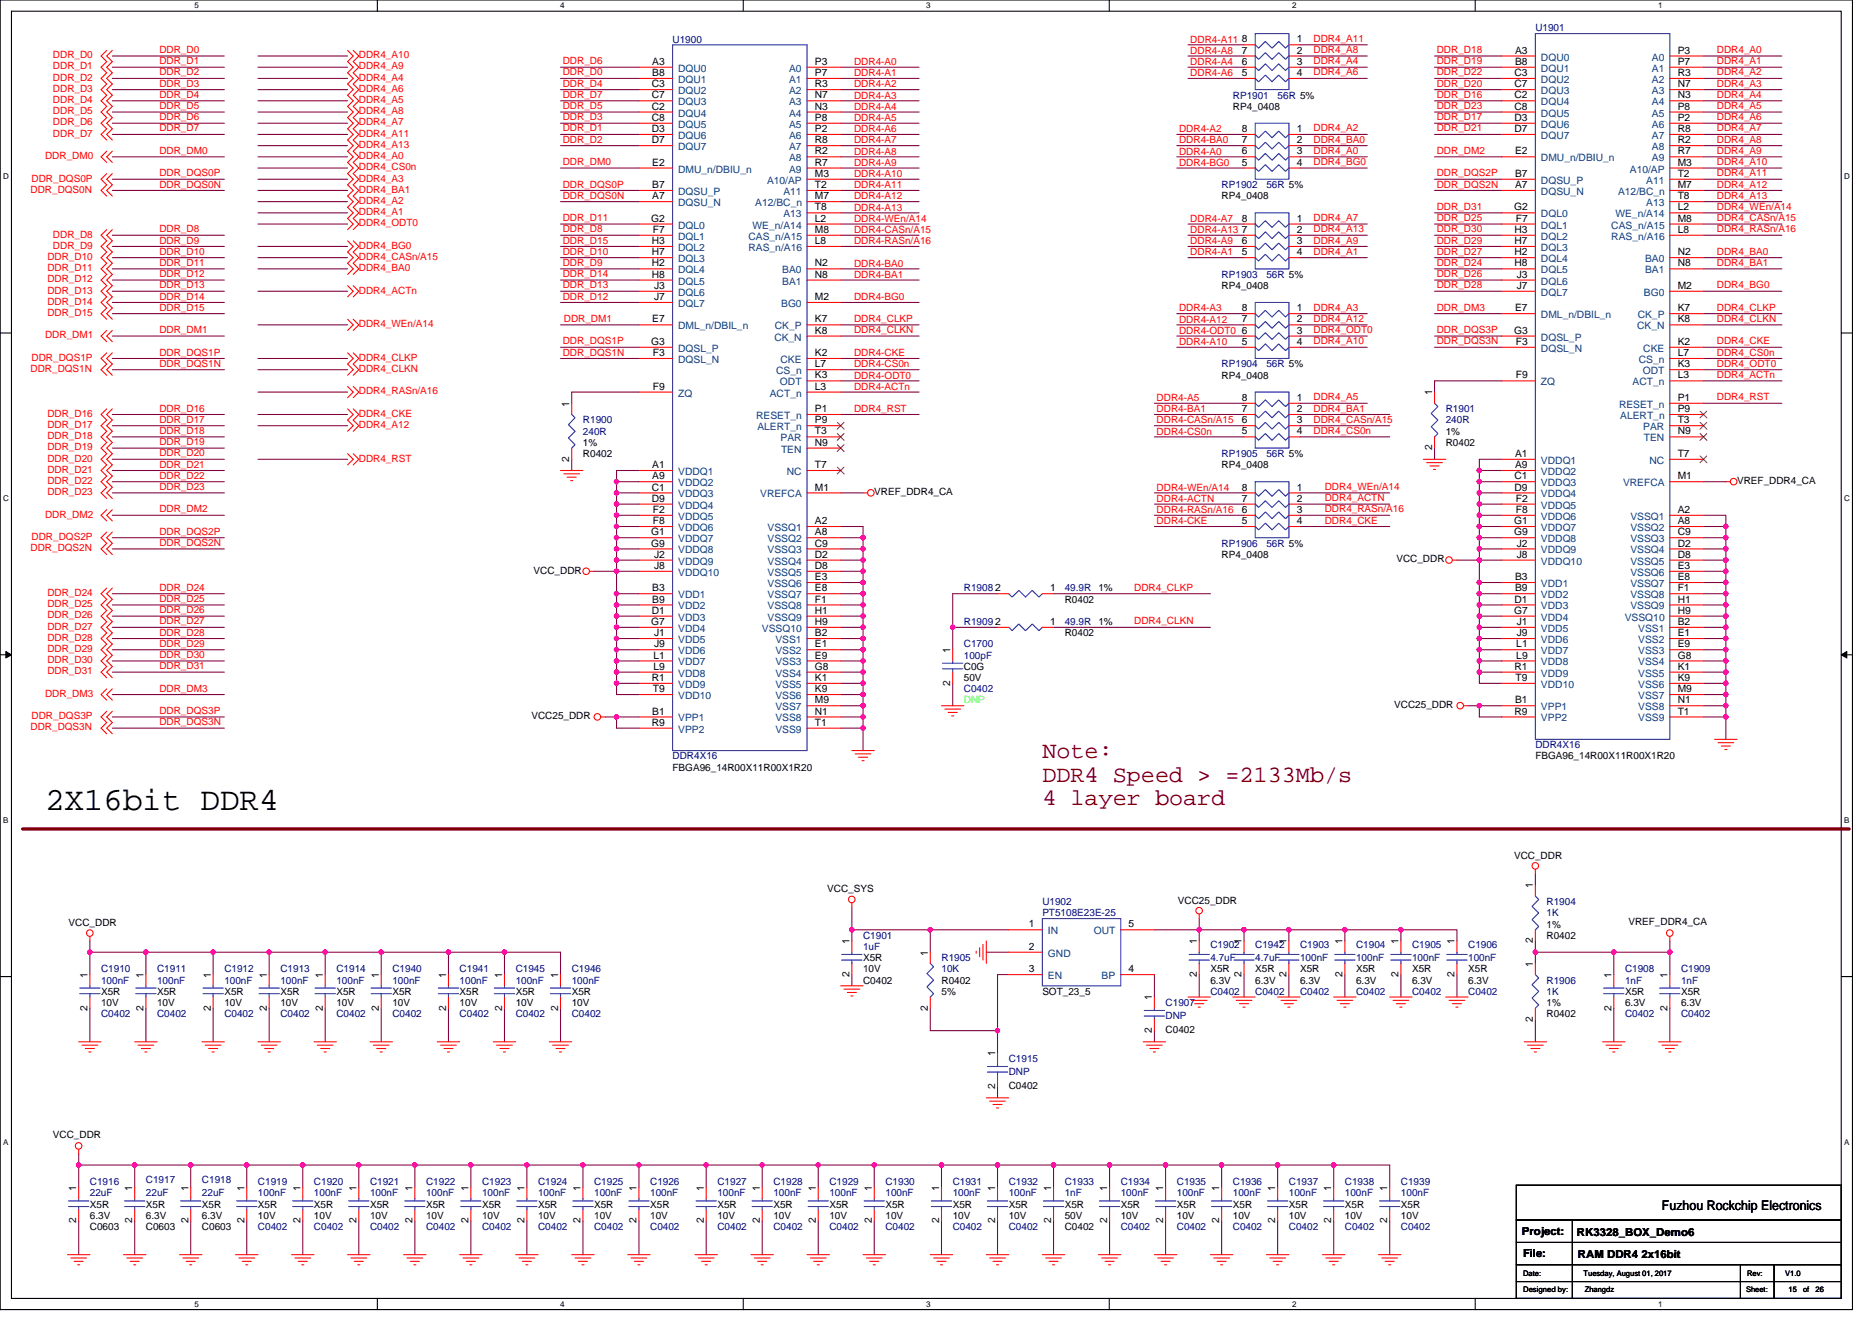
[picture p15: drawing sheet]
<svg xmlns="http://www.w3.org/2000/svg" width="297mm" height="210mm" viewBox="0 0 297 210" stroke-linecap="round" stroke-linejoin="round" font-family="sans-serif">
<defs><g id="words">
<text font-size="5.1" x="7.2" y="128.6">2X16bit DDR4</text>
<g font-size="3.7" fill="#800000">
<text x="165.4" y="120.3">Note:</text>
<text x="165.4" y="124">DDR4 Speed &gt; =2133Mb/s</text>
<text x="165.4" y="127.8">4 layer board</text>
</g>
<text font-size="2.1" x="263.7" y="192">Fuzhou Rockchip Electronics</text>
<g font-size="1.8">
<text x="241.5" y="196">Project:</text>
<text x="250.2" y="196.2">RK3328_BOX_Demo6</text>
<text x="241.7" y="199.5">File:</text>
<text x="250.4" y="199.7">RAM DDR4 2x16bit</text>
</g>
<g font-size="1.6" fill="#000080">
<text x="243.6" y="5">U1901</text>
<text x="106.7" y="6.8">U1900</text>
<text x="195.6" y="15.6">RP1901</text>
<text x="202.7" y="15.6">56R 5%</text>
<text x="193.8" y="29.9">RP1902</text>
<text x="201" y="29.9">56R 5%</text>
<text x="193.8" y="44.1">RP1903</text>
<text x="201" y="44.1">56R 5%</text>
<text x="193.8" y="58.3">RP1904</text>
<text x="201" y="58.3">56R 5%</text>
<text x="229.4" y="65.4">R1901</text>
<text x="92.5" y="67.2">R1900</text>
<text x="92.5" y="69">240R</text>
<text x="229.4" y="67.2">240R</text>
<text x="193.8" y="72.5">RP1905</text>
<text x="201" y="72.5">56R 5%</text>
<text x="193.8" y="86.8">RP1906</text>
<text x="201" y="86.8">56R 5%</text>
<text x="152.9" y="93.9">R1908</text>
<text x="168.9" y="93.9">49.9R</text>
<text x="152.9" y="99.2">R1909</text>
<text x="168.9" y="99.2">49.9R</text>
<text x="152.9" y="102.8">C1700</text>
<text x="152.9" y="104.5">100pF</text>
<text x="152.9" y="109.9">C0402</text>
<text x="243.6" y="118.8">DDR4X16</text>
<text x="106.7" y="120.5">DDR4X16</text>
<text x="165.4" y="143.7">U1902</text>
<text x="245.4" y="143.7">R1904</text>
<text x="136.9" y="149">C1901</text>
<text x="165.4" y="145.4">PT5108E23E-25</text>
<text x="245.4" y="145.4">1K</text>
<text x="16" y="154.3">C1910</text>
<text x="24.9" y="154.3">C1911</text>
<text x="35.6" y="154.3">C1912</text>
<text x="44.5" y="154.3">C1913</text>
<text x="53.4" y="154.3">C1914</text>
<text x="62.3" y="154.3">C1940</text>
<text x="72.9" y="154.3">C1941</text>
<text x="81.8" y="154.3">C1945</text>
<text x="90.7" y="154.3">C1946</text>
<text x="136.9" y="150.8">1uF</text>
<text x="149.4" y="152.5">R1905</text>
<text x="149.4" y="154.3">10K</text>
<text x="192.1" y="150.4">C1902</text>
<text x="192.1" y="152.5">4.7uF</text>
<text x="199.2" y="150.4">C1942</text>
<text x="199.2" y="152.5">4.7uF</text>
<text x="206.3" y="150.4">C1903</text>
<text x="206.3" y="152.5">100nF</text>
<text x="215.2" y="150.4">C1904</text>
<text x="215.2" y="152.5">100nF</text>
<text x="224.1" y="150.4">C1905</text>
<text x="224.1" y="152.5">100nF</text>
<text x="233" y="150.4">C1906</text>
<text x="233" y="152.5">100nF</text>
<text x="257.8" y="154.3">C1908</text>
<text x="266.7" y="154.3">C1909</text>
<text x="16" y="156.1">100nF</text>
<text x="16" y="161.4">C0402</text>
<text x="24.9" y="156.1">100nF</text>
<text x="24.9" y="161.4">C0402</text>
<text x="35.6" y="156.1">100nF</text>
<text x="35.6" y="161.4">C0402</text>
<text x="44.5" y="156.1">100nF</text>
<text x="44.5" y="161.4">C0402</text>
<text x="53.4" y="156.1">100nF</text>
<text x="53.4" y="161.4">C0402</text>
<text x="62.3" y="156.1">100nF</text>
<text x="62.3" y="161.4">C0402</text>
<text x="72.9" y="156.1">100nF</text>
<text x="72.9" y="161.4">C0402</text>
<text x="81.8" y="156.1">100nF</text>
<text x="81.8" y="161.4">C0402</text>
<text x="90.7" y="156.1">100nF</text>
<text x="90.7" y="161.4">C0402</text>
<text x="185" y="159.7">C1907</text>
<text x="185" y="161.8">DNP</text>
<text x="192.1" y="157.9">C0402</text>
<text x="199.2" y="157.9">C0402</text>
<text x="206.3" y="157.9">C0402</text>
<text x="215.2" y="157.9">C0402</text>
<text x="224.1" y="157.9">C0402</text>
<text x="233" y="157.9">C0402</text>
<text x="245.4" y="156.1">R1906</text>
<text x="245.4" y="157.9">1K</text>
<text x="257.8" y="156.1">1nF</text>
<text x="257.8" y="161.4">C0402</text>
<text x="266.7" y="156.1">1nF</text>
<text x="266.7" y="161.4">C0402</text>
<text x="160.1" y="168.6">C1915</text>
<text x="160.1" y="170.7">DNP</text>
<text x="14.3" y="188.1">C1916</text>
<text x="14.3" y="189.9">22uF</text>
<text x="23.2" y="187.7">C1917</text>
<text x="23.2" y="189.9">22uF</text>
<text x="32" y="187.7">C1918</text>
<text x="32" y="189.9">22uF</text>
<text x="40.9" y="188.1">C1919</text>
<text x="40.9" y="189.9">100nF</text>
<text x="49.8" y="188.1">C1920</text>
<text x="49.8" y="189.9">100nF</text>
<text x="58.7" y="188.1">C1921</text>
<text x="58.7" y="189.9">100nF</text>
<text x="67.6" y="188.1">C1922</text>
<text x="67.6" y="189.9">100nF</text>
<text x="76.5" y="188.1">C1923</text>
<text x="76.5" y="189.9">100nF</text>
<text x="85.4" y="188.1">C1924</text>
<text x="85.4" y="189.9">100nF</text>
<text x="94.3" y="188.1">C1925</text>
<text x="94.3" y="189.9">100nF</text>
<text x="103.2" y="188.1">C1926</text>
<text x="103.2" y="189.9">100nF</text>
<text x="113.8" y="188.1">C1927</text>
<text x="113.8" y="189.9">100nF</text>
<text x="122.7" y="188.1">C1928</text>
<text x="122.7" y="189.9">100nF</text>
<text x="131.6" y="188.1">C1929</text>
<text x="131.6" y="189.9">100nF</text>
<text x="140.5" y="188.1">C1930</text>
<text x="140.5" y="189.9">100nF</text>
<text x="151.2" y="188.1">C1931</text>
<text x="151.2" y="189.9">100nF</text>
<text x="160.1" y="188.1">C1932</text>
<text x="160.1" y="189.9">100nF</text>
<text x="168.9" y="188.1">C1933</text>
<text x="168.9" y="189.9">1nF</text>
<text x="177.8" y="188.1">C1934</text>
<text x="177.8" y="189.9">100nF</text>
<text x="186.7" y="188.1">C1935</text>
<text x="186.7" y="189.9">100nF</text>
<text x="195.6" y="188.1">C1936</text>
<text x="195.6" y="189.9">100nF</text>
<text x="204.5" y="188.1">C1937</text>
<text x="204.5" y="189.9">100nF</text>
<text x="213.4" y="188.1">C1938</text>
<text x="213.4" y="189.9">100nF</text>
<text x="222.3" y="188.1">C1939</text>
<text x="222.3" y="189.9">100nF</text>
<text x="40.9" y="195.2">C0402</text>
<text x="49.8" y="195.2">C0402</text>
<text x="58.7" y="195.2">C0402</text>
<text x="67.6" y="195.2">C0402</text>
<text x="76.5" y="195.2">C0402</text>
<text x="85.4" y="195.2">C0402</text>
<text x="94.3" y="195.2">C0402</text>
<text x="103.2" y="195.2">C0402</text>
<text x="113.8" y="195.2">C0402</text>
<text x="122.7" y="195.2">C0402</text>
<text x="131.6" y="195.2">C0402</text>
<text x="140.5" y="195.2">C0402</text>
<text x="151.2" y="195.2">C0402</text>
<text x="160.1" y="195.2">C0402</text>
<text x="177.8" y="195.2">C0402</text>
<text x="186.7" y="195.2">C0402</text>
<text x="195.6" y="195.2">C0402</text>
<text x="204.5" y="195.2">C0402</text>
<text x="213.4" y="195.2">C0402</text>
<text x="222.3" y="195.2">C0402</text>
</g>
<g font-size="1.6" fill="#f00">
<text x="8.4" y="11">DDR_D1</text>
<text x="8.4" y="9.2">DDR_D0</text>
<text x="25.3" y="10.2">DDR_D1</text>
<text x="25.3" y="12">DDR_D2</text>
<text x="25.3" y="8.4">DDR_D0</text>
<text x="56.9" y="11">DDR4_A9</text>
<text x="56.9" y="9.2">DDR4_A10</text>
<text x="89.3" y="10.2">DDR_D6</text>
<text x="89.3" y="12">DDR_D0</text>
<text x="135.5" y="10.3">DDR4-A0</text>
<text x="188.9" y="6.8">DDR4-A11</text>
<text x="188.9" y="8.5">DDR4-A8</text>
<text x="188.9" y="10.3">DDR4-A4</text>
<text x="208.4" y="12">DDR4_A6</text>
<text x="208.4" y="6.6">DDR4_A11</text>
<text x="208.4" y="8.4">DDR4_A8</text>
<text x="208.4" y="10.2">DDR4_A4</text>
<text x="228" y="8.4">DDR_D18</text>
<text x="228" y="10.2">DDR_D19</text>
<text x="228" y="12">DDR_D22</text>
<text x="272.4" y="10.2">DDR4_A1</text>
<text x="272.4" y="8.4">DDR4_A0</text>
<text x="272.4" y="12">DDR4_A2</text>
<text x="8.4" y="16.4">DDR_D4</text>
<text x="8.4" y="14.6">DDR_D3</text>
<text x="8.4" y="12.8">DDR_D2</text>
<text x="25.3" y="15.5">DDR_D4</text>
<text x="25.3" y="13.8">DDR_D3</text>
<text x="25.3" y="17.3">DDR_D5</text>
<text x="56.9" y="14.6">DDR4_A6</text>
<text x="56.9" y="12.8">DDR4_A4</text>
<text x="56.9" y="16.4">DDR4_A5</text>
<text x="89.3" y="13.8">DDR_D4</text>
<text x="89.3" y="17.3">DDR_D5</text>
<text x="89.3" y="15.5">DDR_D7</text>
<text x="135.5" y="12.1">DDR4-A1</text>
<text x="135.5" y="13.9">DDR4-A2</text>
<text x="135.5" y="15.6">DDR4-A3</text>
<text x="135.5" y="17.4">DDR4-A4</text>
<text x="188.9" y="12.1">DDR4-A6</text>
<text x="228" y="15.5">DDR_D16</text>
<text x="228" y="17.3">DDR_D23</text>
<text x="228" y="13.8">DDR_D20</text>
<text x="272.4" y="17.3">DDR4_A5</text>
<text x="272.4" y="15.5">DDR4_A4</text>
<text x="272.4" y="13.8">DDR4_A3</text>
<text x="8.4" y="19.9">DDR_D6</text>
<text x="8.4" y="18.1">DDR_D5</text>
<text x="8.4" y="21.7">DDR_D7</text>
<text x="25.3" y="20.9">DDR_D7</text>
<text x="25.3" y="19.1">DDR_D6</text>
<text x="56.9" y="21.7">DDR4_A11</text>
<text x="56.9" y="18.1">DDR4_A8</text>
<text x="56.9" y="19.9">DDR4_A7</text>
<text x="56.9" y="23.5">DDR4_A13</text>
<text x="89.3" y="19.1">DDR_D3</text>
<text x="89.3" y="22.6">DDR_D2</text>
<text x="89.3" y="20.9">DDR_D1</text>
<text x="135.5" y="19.2">DDR4-A5</text>
<text x="135.5" y="21">DDR4-A6</text>
<text x="135.5" y="22.8">DDR4-A7</text>
<text x="187.1" y="21">DDR4-A2</text>
<text x="187.1" y="22.8">DDR4-BA0</text>
<text x="208.4" y="22.6">DDR4_BA0</text>
<text x="208.4" y="20.9">DDR4_A2</text>
<text x="228" y="19.1">DDR_D17</text>
<text x="228" y="20.9">DDR_D21</text>
<text x="272.4" y="19.1">DDR4_A6</text>
<text x="272.4" y="22.6">DDR4_A8</text>
<text x="272.4" y="20.9">DDR4_A7</text>
<text x="5" y="28.8">DDR_DQS0P</text>
<text x="7.2" y="25.3">DDR_DM0</text>
<text x="25.3" y="24.4">DDR_DM0</text>
<text x="25.3" y="29.8">DDR_DQS0N</text>
<text x="25.3" y="28">DDR_DQS0P</text>
<text x="56.9" y="28.8">DDR4_A3</text>
<text x="56.9" y="27">DDR4_CS0n</text>
<text x="56.9" y="25.3">DDR4_A0</text>
<text x="89.3" y="29.8">DDR_DQS0P</text>
<text x="89.3" y="26.2">DDR_DM0</text>
<text x="135.5" y="24.5">DDR4-A8</text>
<text x="135.5" y="26.3">DDR4-A9</text>
<text x="135.5" y="28.1">DDR4-A10</text>
<text x="135.5" y="29.9">DDR4-A11</text>
<text x="187.1" y="24.5">DDR4-A0</text>
<text x="187.1" y="26.3">DDR4-BG0</text>
<text x="208.4" y="24.4">DDR4_A0</text>
<text x="208.4" y="26.2">DDR4_BG0</text>
<text x="228" y="29.8">DDR_DQS2N</text>
<text x="228" y="28">DDR_DQS2P</text>
<text x="228" y="24.4">DDR_DM2</text>
<text x="272.4" y="29.8">DDR4_A12</text>
<text x="272.4" y="28">DDR4_A11</text>
<text x="272.4" y="26.2">DDR4_A10</text>
<text x="272.4" y="24.4">DDR4_A9</text>
<text x="4.8" y="30.6">DDR_DQS0N</text>
<text x="56.9" y="35.9">DDR4_ODT0</text>
<text x="56.9" y="30.6">DDR4_BA1</text>
<text x="56.9" y="32.4">DDR4_A2</text>
<text x="56.9" y="34.1">DDR4_A1</text>
<text x="89.3" y="31.5">DDR_DQS0N</text>
<text x="89.3" y="35.1">DDR_D11</text>
<text x="135.5" y="31.6">DDR4-A12</text>
<text x="135.5" y="33.4">DDR4-A13</text>
<text x="135.5" y="35.2">DDR4-WEn/A14</text>
<text x="188.9" y="35.2">DDR4-A7</text>
<text x="208.4" y="35.1">DDR4_A7</text>
<text x="228" y="35.1">DDR_D25</text>
<text x="228" y="33.3">DDR_D31</text>
<text x="272.4" y="35.1">DDR4_CASn/A15</text>
<text x="272.4" y="33.3">DDR4_WEn/A14</text>
<text x="272.4" y="31.5">DDR4_A13</text>
<text x="7.5" y="41.3">DDR_D10</text>
<text x="8.4" y="37.7">DDR_D8</text>
<text x="8.4" y="39.5">DDR_D9</text>
<text x="25.3" y="38.7">DDR_D9</text>
<text x="25.3" y="36.9">DDR_D8</text>
<text x="25.3" y="40.4">DDR_D10</text>
<text x="56.9" y="39.5">DDR4_BG0</text>
<text x="56.9" y="41.3">DDR4_CASn/A15</text>
<text x="89.3" y="38.7">DDR_D15</text>
<text x="89.3" y="36.9">DDR_D8</text>
<text x="89.3" y="40.4">DDR_D10</text>
<text x="135.5" y="37">DDR4-CASn/A15</text>
<text x="135.5" y="38.8">DDR4-RASn/A16</text>
<text x="188.9" y="37">DDR4-A13</text>
<text x="188.9" y="38.8">DDR4-A9</text>
<text x="188.9" y="40.5">DDR4-A1</text>
<text x="208.4" y="40.4">DDR4_A1</text>
<text x="208.4" y="38.7">DDR4_A9</text>
<text x="208.4" y="36.9">DDR4_A13</text>
<text x="228" y="40.4">DDR_D27</text>
<text x="228" y="38.7">DDR_D29</text>
<text x="228" y="36.9">DDR_D30</text>
<text x="272.4" y="40.4">DDR4_BA0</text>
<text x="272.4" y="36.9">DDR4_RASn/A16</text>
<text x="7.5" y="44.8">DDR_D12</text>
<text x="7.5" y="43">DDR_D11</text>
<text x="7.5" y="46.6">DDR_D13</text>
<text x="25.3" y="47.5">DDR_D14</text>
<text x="25.3" y="45.8">DDR_D13</text>
<text x="25.3" y="44">DDR_D12</text>
<text x="25.3" y="42.2">DDR_D11</text>
<text x="56.9" y="43">DDR4_BA0</text>
<text x="56.9" y="46.6">DDR4_ACTn</text>
<text x="89.3" y="45.8">DDR_D13</text>
<text x="89.3" y="47.5">DDR_D12</text>
<text x="89.3" y="44">DDR_D14</text>
<text x="89.3" y="42.2">DDR_D9</text>
<text x="135.5" y="44.1">DDR4-BA1</text>
<text x="135.5" y="42.3">DDR4-BA0</text>
<text x="135.5" y="47.6">DDR4-BG0</text>
<text x="228" y="42.2">DDR_D24</text>
<text x="228" y="44">DDR_D26</text>
<text x="228" y="45.8">DDR_D28</text>
<text x="272.4" y="42.2">DDR4_BA1</text>
<text x="272.4" y="45.8">DDR4_BG0</text>
<text x="7.2" y="53.7">DDR_DM1</text>
<text x="7.5" y="50.1">DDR_D15</text>
<text x="7.5" y="48.4">DDR_D14</text>
<text x="25.3" y="49.3">DDR_D15</text>
<text x="25.3" y="52.9">DDR_DM1</text>
<text x="56.9" y="51.9">DDR4_WEn/A14</text>
<text x="89.5" y="51.1">DDR_DM1</text>
<text x="135.5" y="51.1">DDR4_CLKP</text>
<text x="135.5" y="52.9">DDR4_CLKN</text>
<text x="187.1" y="49.4">DDR4-A3</text>
<text x="187.1" y="51.2">DDR4-A12</text>
<text x="187.1" y="53">DDR4-ODT0</text>
<text x="208.4" y="51.1">DDR4_A12</text>
<text x="208.4" y="49.3">DDR4_A3</text>
<text x="208.4" y="52.9">DDR4_ODT0</text>
<text x="228" y="49.3">DDR_DM3</text>
<text x="228" y="52.9">DDR_DQS3P</text>
<text x="272.4" y="49.3">DDR4_CLKP</text>
<text x="272.4" y="51.1">DDR4_CLKN</text>
<text x="4.8" y="59">DDR_DQS1N</text>
<text x="5" y="57.3">DDR_DQS1P</text>
<text x="25.3" y="56.4">DDR_DQS1P</text>
<text x="25.3" y="58.2">DDR_DQS1N</text>
<text x="56.9" y="57.3">DDR4_CLKP</text>
<text x="56.9" y="59">DDR4_CLKN</text>
<text x="89.3" y="54.7">DDR_DQS1P</text>
<text x="89.3" y="56.4">DDR_DQS1N</text>
<text x="135.5" y="56.5">DDR4-CKE</text>
<text x="135.5" y="58.3">DDR4-CS0n</text>
<text x="187.1" y="54.8">DDR4-A10</text>
<text x="208.4" y="54.7">DDR4_A10</text>
<text x="228" y="54.7">DDR_DQS3N</text>
<text x="272.4" y="60">DDR4_ACTn</text>
<text x="272.4" y="58.2">DDR4_ODT0</text>
<text x="272.4" y="56.4">DDR4_CS0n</text>
<text x="272.4" y="54.7">DDR4_CKE</text>
<text x="25.3" y="65.3">DDR_D16</text>
<text x="56.9" y="62.6">DDR4_RASn/A16</text>
<text x="135.5" y="65.3">DDR4_RST</text>
<text x="135.5" y="60.1">DDR4-ODT0</text>
<text x="135.5" y="61.9">DDR4-ACTn</text>
<text x="183.5" y="63.6">DDR4-A5</text>
<text x="183.5" y="65.4">DDR4-BA1</text>
<text x="208.4" y="63.5">DDR4_A5</text>
<text x="208.4" y="65.3">DDR4_BA1</text>
<text x="272.4" y="63.5">DDR4_RST</text>
<text x="7.5" y="71.5">DDR_D19</text>
<text x="7.5" y="66.1">DDR_D16</text>
<text x="7.5" y="69.7">DDR_D18</text>
<text x="7.5" y="67.9">DDR_D17</text>
<text x="25.3" y="70.7">DDR_D19</text>
<text x="25.3" y="67.1">DDR_D17</text>
<text x="25.3" y="68.9">DDR_D18</text>
<text x="56.9" y="66.1">DDR4_CKE</text>
<text x="56.9" y="67.9">DDR4_A12</text>
<text x="183.5" y="69">DDR4-CS0n</text>
<text x="183.5" y="67.2">DDR4-CASn/A15</text>
<text x="208.4" y="67.1">DDR4_CASn/A15</text>
<text x="208.4" y="68.9">DDR4_CS0n</text>
<text x="7.5" y="73.3">DDR_D20</text>
<text x="7.5" y="76.8">DDR_D22</text>
<text x="7.5" y="75">DDR_D21</text>
<text x="25.3" y="77.8">DDR_D23</text>
<text x="25.3" y="74.2">DDR_D21</text>
<text x="25.3" y="76">DDR_D22</text>
<text x="25.3" y="72.4">DDR_D20</text>
<text x="56.9" y="73.3">DDR4_RST</text>
<text x="183.5" y="77.9">DDR4-WEn/A14</text>
<text x="210.2" y="77.8">DDR4_WEn/A14</text>
<text x="7.2" y="82.1">DDR_DM2</text>
<text x="7.5" y="78.6">DDR_D23</text>
<text x="25.3" y="81.3">DDR_DM2</text>
<text x="183.5" y="83.2">DDR4-CKE</text>
<text x="183.5" y="81.4">DDR4-RASn/A16</text>
<text x="183.5" y="79.7">DDR4-ACTN</text>
<text x="210.2" y="83.1">DDR4_CKE</text>
<text x="210.2" y="81.3">DDR4_RASn/A16</text>
<text x="210.2" y="79.5">DDR4_ACTN</text>
<text x="4.8" y="87.5">DDR_DQS2N</text>
<text x="5" y="85.7">DDR_DQS2P</text>
<text x="25.3" y="86.7">DDR_DQS2N</text>
<text x="25.3" y="84.9">DDR_DQS2P</text>
<text x="7.5" y="94.6">DDR_D24</text>
<text x="25.3" y="93.8">DDR_D24</text>
<text x="25.3" y="95.5">DDR_D25</text>
<text x="180" y="93.8">DDR4_CLKP</text>
<text x="7.5" y="101.7">DDR_D28</text>
<text x="7.5" y="99.9">DDR_D27</text>
<text x="7.5" y="98.1">DDR_D26</text>
<text x="7.5" y="96.4">DDR_D25</text>
<text x="25.3" y="99.1">DDR_D27</text>
<text x="25.3" y="97.3">DDR_D26</text>
<text x="25.3" y="100.9">DDR_D28</text>
<text x="180" y="99.1">DDR4_CLKN</text>
<text x="7.5" y="105.3">DDR_D30</text>
<text x="7.5" y="107">DDR_D31</text>
<text x="7.5" y="103.5">DDR_D29</text>
<text x="25.3" y="104.4">DDR_D30</text>
<text x="25.3" y="106.2">DDR_D31</text>
<text x="25.3" y="102.7">DDR_D29</text>
<text x="7.2" y="110.6">DDR_DM3</text>
<text x="25.3" y="109.8">DDR_DM3</text>
<text x="25.3" y="113.3">DDR_DQS3P</text>
<text x="4.8" y="115.9">DDR_DQS3N</text>
<text x="5" y="114.2">DDR_DQS3P</text>
<text x="25.3" y="115.1">DDR_DQS3N</text>
</g>
<g font-size="1.6">
<text x="103.5" y="10.3">A3</text>
<text x="129.3" y="10.3">P3</text>
<text x="197" y="10.3">6</text>
<text x="197" y="8.5">7</text>
<text x="197" y="6.7">8</text>
<text x="205.8" y="6.7">1</text>
<text x="205.8" y="8.5">2</text>
<text x="205.8" y="10.3">3</text>
<text x="240.4" y="8.5">A3</text>
<text x="240.4" y="10.3">B8</text>
<text x="266.2" y="8.5">P3</text>
<text x="266.2" y="10.3">P7</text>
<text x="103.4" y="13.8">C3</text>
<text x="103.4" y="15.6">C7</text>
<text x="103.4" y="17.4">C2</text>
<text x="103.5" y="12.1">B8</text>
<text x="129.3" y="12.1">P7</text>
<text x="129.3" y="13.8">R3</text>
<text x="129.3" y="15.6">N7</text>
<text x="129.3" y="17.4">N3</text>
<text x="195.6" y="17.4">RP4_0408</text>
<text x="197" y="12.1">5</text>
<text x="205.8" y="12.1">4</text>
<text x="240.3" y="12.1">C3</text>
<text x="240.3" y="13.8">C7</text>
<text x="240.3" y="15.6">C2</text>
<text x="240.3" y="17.4">C8</text>
<text x="266.2" y="12.1">R3</text>
<text x="266.2" y="13.8">N7</text>
<text x="266.2" y="15.6">N3</text>
<text x="266.2" y="17.4">P8</text>
<text x="103.4" y="19.2">C8</text>
<text x="103.4" y="21">D3</text>
<text x="103.4" y="22.7">D7</text>
<text x="129.3" y="19.2">P8</text>
<text x="129.3" y="21">P2</text>
<text x="129.3" y="22.7">R8</text>
<text x="197" y="22.7">7</text>
<text x="197" y="21">8</text>
<text x="205.8" y="21">1</text>
<text x="205.8" y="22.7">2</text>
<text x="240.3" y="19.2">D3</text>
<text x="240.3" y="21">D7</text>
<text x="266.2" y="19.2">P2</text>
<text x="266.2" y="21">R8</text>
<text x="266.2" y="22.7">R2</text>
<text x="103.5" y="26.3">E2</text>
<text x="103.5" y="29.8">B7</text>
<text x="129.3" y="28.1">M3</text>
<text x="129.3" y="24.5">R2</text>
<text x="129.3" y="26.3">R7</text>
<text x="129.3" y="29.8">T2</text>
<text x="197" y="26.3">5</text>
<text x="197" y="24.5">6</text>
<text x="205.8" y="24.5">3</text>
<text x="205.8" y="26.3">4</text>
<text x="240.4" y="24.5">E2</text>
<text x="240.4" y="28.1">B7</text>
<text x="240.4" y="29.8">A7</text>
<text x="266.2" y="26.3">M3</text>
<text x="266.2" y="24.5">R7</text>
<text x="266.2" y="28.1">T2</text>
<text x="266.2" y="29.8">M7</text>
<text x="103.3" y="35.2">G2</text>
<text x="103.5" y="31.6">A7</text>
<text x="129.3" y="33.4">T8</text>
<text x="129.3" y="35.2">L2</text>
<text x="129.3" y="31.6">M7</text>
<text x="193.8" y="31.6">RP4_0408</text>
<text x="197" y="35.2">8</text>
<text x="205.8" y="35.2">1</text>
<text x="240.2" y="33.4">G2</text>
<text x="240.5" y="35.2">F7</text>
<text x="266.2" y="31.6">T8</text>
<text x="266.2" y="33.4">L2</text>
<text x="266.2" y="35.2">M8</text>
<text x="103.4" y="38.7">H3</text>
<text x="103.4" y="40.5">H7</text>
<text x="103.6" y="37">F7</text>
<text x="129.3" y="37">M8</text>
<text x="129.3" y="38.7">L8</text>
<text x="197" y="40.5">5</text>
<text x="197" y="38.7">6</text>
<text x="197" y="37">7</text>
<text x="205.8" y="37">2</text>
<text x="205.8" y="38.7">3</text>
<text x="205.8" y="40.5">4</text>
<text x="240.3" y="37">H3</text>
<text x="240.3" y="38.7">H7</text>
<text x="240.3" y="40.5">H2</text>
<text x="266.2" y="37">L8</text>
<text x="266.2" y="40.5">N2</text>
<text x="103.4" y="42.3">H2</text>
<text x="103.4" y="44.1">H8</text>
<text x="103.8" y="45.8">J3</text>
<text x="103.8" y="47.6">J7</text>
<text x="129.3" y="47.6">M2</text>
<text x="129.3" y="44.1">N8</text>
<text x="129.3" y="42.3">N2</text>
<text x="193.8" y="45.9">RP4_0408</text>
<text x="240.3" y="42.3">H8</text>
<text x="240.7" y="44.1">J3</text>
<text x="240.7" y="45.8">J7</text>
<text x="266.2" y="45.8">M2</text>
<text x="266.2" y="42.3">N8</text>
<text x="103.5" y="51.2">E7</text>
<text x="129.3" y="51.2">K7</text>
<text x="129.3" y="53">K8</text>
<text x="197" y="53">6</text>
<text x="197" y="51.2">7</text>
<text x="197" y="49.4">8</text>
<text x="205.8" y="49.4">1</text>
<text x="205.8" y="51.2">2</text>
<text x="205.8" y="53">3</text>
<text x="240.2" y="53">G3</text>
<text x="240.4" y="49.4">E7</text>
<text x="266.2" y="49.4">K7</text>
<text x="266.2" y="51.2">K8</text>
<text x="103.3" y="54.7">G3</text>
<text x="103.6" y="56.5">F3</text>
<text x="129.3" y="56.5">K2</text>
<text x="129.3" y="58.3">L7</text>
<text x="197" y="54.7">5</text>
<text x="205.8" y="54.7">4</text>
<text x="240.5" y="54.7">F3</text>
<text x="266.2" y="54.7">K2</text>
<text x="266.2" y="56.5">L7</text>
<text x="266.2" y="58.3">K3</text>
<text x="90.3" y="64.5" transform="rotate(-90 90.3 64.5)">1</text>
<text x="103.6" y="61.8">F9</text>
<text x="129.3" y="61.8">L3</text>
<text x="129.3" y="60.1">K3</text>
<text x="129.3" y="65.4">P1</text>
<text x="193.8" y="60.1">RP4_0408</text>
<text x="197" y="65.4">7</text>
<text x="197" y="63.6">8</text>
<text x="205.8" y="63.6">1</text>
<text x="205.8" y="65.4">2</text>
<text x="227.2" y="62.8" transform="rotate(-90 227.2 62.8)">1</text>
<text x="240.5" y="60.1">F9</text>
<text x="266.2" y="65.4">P9</text>
<text x="266.2" y="60.1">L3</text>
<text x="266.2" y="63.6">P1</text>
<text x="92.5" y="70.8">1%</text>
<text x="129.3" y="69">T3</text>
<text x="129.3" y="67.2">P9</text>
<text x="129.3" y="70.7">N9</text>
<text x="197" y="69">5</text>
<text x="197" y="67.2">6</text>
<text x="205.8" y="67.2">3</text>
<text x="205.8" y="69">4</text>
<text x="227.2" y="71.5" transform="rotate(-90 227.2 71.5)">2</text>
<text x="229.4" y="70.8">R0402</text>
<text x="229.4" y="69">1%</text>
<text x="266.2" y="67.2">T3</text>
<text x="266.2" y="69">N9</text>
<text x="90.3" y="73.3" transform="rotate(-90 90.3 73.3)">2</text>
<text x="92.5" y="72.5">R0402</text>
<text x="103.4" y="77.9">C1</text>
<text x="103.5" y="74.3">A1</text>
<text x="103.5" y="76.1">A9</text>
<text x="129.3" y="74.3">T7</text>
<text x="129.3" y="77.9">M1</text>
<text x="193.8" y="74.3">RP4_0408</text>
<text x="197" y="77.9">8</text>
<text x="205.8" y="77.9">1</text>
<text x="240.3" y="76.1">C1</text>
<text x="240.3" y="77.9">D9</text>
<text x="240.4" y="72.5">A1</text>
<text x="240.4" y="74.3">A9</text>
<text x="266.2" y="72.5">T7</text>
<text x="266.2" y="76.1">M1</text>
<text x="275.6" y="76.8">VREF_DDR4_CA</text>
<text x="103.4" y="79.6">D9</text>
<text x="103.6" y="81.4">F2</text>
<text x="103.6" y="83.2">F8</text>
<text x="129.3" y="83.2">A2</text>
<text x="138.7" y="78.6">VREF_DDR4_CA</text>
<text x="197" y="83.2">5</text>
<text x="197" y="81.4">6</text>
<text x="197" y="79.6">7</text>
<text x="205.8" y="79.6">2</text>
<text x="205.8" y="81.4">3</text>
<text x="205.8" y="83.2">4</text>
<text x="240.2" y="83.2">G1</text>
<text x="240.5" y="79.6">F2</text>
<text x="240.5" y="81.4">F8</text>
<text x="266.2" y="81.4">A2</text>
<text x="266.2" y="83.2">A8</text>
<text x="103.3" y="85">G1</text>
<text x="103.3" y="86.7">G9</text>
<text x="103.8" y="88.5">J2</text>
<text x="129.3" y="85">A8</text>
<text x="129.3" y="86.7">C9</text>
<text x="129.3" y="88.5">D2</text>
<text x="193.8" y="88.5">RP4_0408</text>
<text x="221.6" y="89.3">VCC_DDR</text>
<text x="240.2" y="85">G9</text>
<text x="240.7" y="86.7">J2</text>
<text x="240.7" y="88.5">J8</text>
<text x="266.2" y="85">C9</text>
<text x="266.2" y="86.7">D2</text>
<text x="266.2" y="88.5">D8</text>
<text x="84.7" y="91">VCC_DDR</text>
<text x="103.5" y="93.9">B3</text>
<text x="103.5" y="95.6">B9</text>
<text x="103.8" y="90.3">J8</text>
<text x="129.3" y="90.3">D8</text>
<text x="129.3" y="92.1">E3</text>
<text x="129.3" y="93.9">E8</text>
<text x="129.3" y="95.6">F1</text>
<text x="157.9" y="93.9">2</text>
<text x="166.6" y="93.9">1</text>
<text x="168.9" y="95.7">R0402</text>
<text x="174.3" y="93.9">1%</text>
<text x="240.3" y="95.6">D1</text>
<text x="240.4" y="92.1">B3</text>
<text x="240.4" y="93.9">B9</text>
<text x="266.2" y="90.3">E3</text>
<text x="266.2" y="92.1">E8</text>
<text x="266.2" y="93.9">F1</text>
<text x="266.2" y="95.6">H1</text>
<text x="103.3" y="99.2">G7</text>
<text x="103.4" y="97.4">D1</text>
<text x="103.8" y="101">J1</text>
<text x="129.3" y="97.4">H1</text>
<text x="129.3" y="101">B2</text>
<text x="129.3" y="99.2">H9</text>
<text x="157.9" y="99.2">2</text>
<text x="166.6" y="99.2">1</text>
<text x="168.9" y="101">R0402</text>
<text x="174.3" y="99.2">1%</text>
<text x="240.2" y="97.4">G7</text>
<text x="240.7" y="99.2">J1</text>
<text x="240.7" y="101">J9</text>
<text x="266.2" y="97.4">H9</text>
<text x="266.2" y="99.2">B2</text>
<text x="266.2" y="101">E1</text>
<text x="103.7" y="104.5">L1</text>
<text x="103.7" y="106.3">L9</text>
<text x="103.8" y="102.7">J9</text>
<text x="129.3" y="102.7">E1</text>
<text x="129.3" y="104.5">E9</text>
<text x="129.3" y="106.3">G8</text>
<text x="150.8" y="103.7" transform="rotate(-90 150.8 103.7)">1</text>
<text x="152.9" y="106.3">C0G</text>
<text x="240.3" y="106.3">R1</text>
<text x="240.6" y="102.7">L1</text>
<text x="240.6" y="104.5">L9</text>
<text x="266.2" y="102.7">E9</text>
<text x="266.2" y="104.5">G8</text>
<text x="266.2" y="106.3">K1</text>
<text x="103.4" y="108.1">R1</text>
<text x="103.5" y="113.4">B1</text>
<text x="103.6" y="109.9">T9</text>
<text x="129.3" y="108.1">K1</text>
<text x="129.3" y="109.9">K9</text>
<text x="129.3" y="111.6">M9</text>
<text x="129.3" y="113.4">N1</text>
<text x="150.8" y="108.8" transform="rotate(-90 150.8 108.8)">2</text>
<text x="152.9" y="108.1">50V</text>
<text x="221.2" y="112.4">VCC25_DDR</text>
<text x="240.3" y="113.4">R9</text>
<text x="240.4" y="111.6">B1</text>
<text x="240.5" y="108.1">T9</text>
<text x="266.2" y="108.1">K9</text>
<text x="266.2" y="109.9">M9</text>
<text x="266.2" y="111.6">N1</text>
<text x="266.2" y="113.4">T1</text>
<text x="84.3" y="114.2">VCC25_DDR</text>
<text x="103.4" y="115.2">R9</text>
<text x="129.3" y="115.2">T1</text>
<text x="106.7" y="122.3">FBGA96_14R00X11R00X1R20</text>
<text x="243.6" y="120.5">FBGA96_14R00X11R00X1R20</text>
<text x="240.2" y="136.4">VCC_DDR</text>
<text x="131.3" y="141.5">VCC_SYS</text>
<text x="186.9" y="143.5">VCC25_DDR</text>
<text x="243.2" y="141" transform="rotate(-90 243.2 141)">1</text>
<text x="10.9" y="147">VCC_DDR</text>
<text x="134.8" y="149.9" transform="rotate(-90 134.8 149.9)">1</text>
<text x="163.3" y="147.2">1</text>
<text x="179.1" y="147.2">5</text>
<text x="189.9" y="149.9" transform="rotate(-90 189.9 149.9)">1</text>
<text x="197" y="149.9" transform="rotate(-90 197 149.9)">1</text>
<text x="204.1" y="149.9" transform="rotate(-90 204.1 149.9)">1</text>
<text x="213" y="149.9" transform="rotate(-90 213 149.9)">1</text>
<text x="221.9" y="149.9" transform="rotate(-90 221.9 149.9)">1</text>
<text x="230.8" y="149.9" transform="rotate(-90 230.8 149.9)">1</text>
<text x="243.2" y="149.7" transform="rotate(-90 243.2 149.7)">2</text>
<text x="245.4" y="149">R0402</text>
<text x="245.4" y="147.2">1%</text>
<text x="258.4" y="146.9">VREF_DDR4_CA</text>
<text x="13.9" y="155.2" transform="rotate(-90 13.9 155.2)">1</text>
<text x="22.8" y="155.2" transform="rotate(-90 22.8 155.2)">1</text>
<text x="33.4" y="155.2" transform="rotate(-90 33.4 155.2)">1</text>
<text x="42.3" y="155.2" transform="rotate(-90 42.3 155.2)">1</text>
<text x="51.2" y="155.2" transform="rotate(-90 51.2 155.2)">1</text>
<text x="60.1" y="155.2" transform="rotate(-90 60.1 155.2)">1</text>
<text x="70.8" y="155.2" transform="rotate(-90 70.8 155.2)">1</text>
<text x="79.7" y="155.2" transform="rotate(-90 79.7 155.2)">1</text>
<text x="88.6" y="155.2" transform="rotate(-90 88.6 155.2)">1</text>
<text x="134.8" y="155.1" transform="rotate(-90 134.8 155.1)">2</text>
<text x="136.9" y="152.5">X5R</text>
<text x="136.9" y="154.3">10V</text>
<text x="147.2" y="151.7" transform="rotate(-90 147.2 151.7)">1</text>
<text x="163.3" y="150.7">2</text>
<text x="163.3" y="154.3">3</text>
<text x="179.1" y="154.3">4</text>
<text x="189.9" y="155.1" transform="rotate(-90 189.9 155.1)">2</text>
<text x="192.1" y="154.3">X5R</text>
<text x="197" y="155.1" transform="rotate(-90 197 155.1)">2</text>
<text x="199.2" y="154.3">X5R</text>
<text x="204.1" y="155.1" transform="rotate(-90 204.1 155.1)">2</text>
<text x="206.3" y="154.3">X5R</text>
<text x="213" y="155.1" transform="rotate(-90 213 155.1)">2</text>
<text x="215.2" y="154.3">X5R</text>
<text x="221.9" y="155.1" transform="rotate(-90 221.9 155.1)">2</text>
<text x="224.1" y="154.3">X5R</text>
<text x="230.8" y="155.1" transform="rotate(-90 230.8 155.1)">2</text>
<text x="233" y="154.3">X5R</text>
<text x="243.2" y="153.4" transform="rotate(-90 243.2 153.4)">1</text>
<text x="255.7" y="155.2" transform="rotate(-90 255.7 155.2)">1</text>
<text x="264.6" y="155.2" transform="rotate(-90 264.6 155.2)">1</text>
<text x="13.9" y="160.4" transform="rotate(-90 13.9 160.4)">2</text>
<text x="16" y="157.9">X5R</text>
<text x="16" y="159.7">10V</text>
<text x="22.8" y="160.4" transform="rotate(-90 22.8 160.4)">2</text>
<text x="24.9" y="157.9">X5R</text>
<text x="24.9" y="159.7">10V</text>
<text x="33.4" y="160.4" transform="rotate(-90 33.4 160.4)">2</text>
<text x="35.6" y="157.9">X5R</text>
<text x="35.6" y="159.7">10V</text>
<text x="42.3" y="160.4" transform="rotate(-90 42.3 160.4)">2</text>
<text x="44.5" y="157.9">X5R</text>
<text x="44.5" y="159.7">10V</text>
<text x="51.2" y="160.4" transform="rotate(-90 51.2 160.4)">2</text>
<text x="53.4" y="157.9">X5R</text>
<text x="53.4" y="159.7">10V</text>
<text x="60.1" y="160.4" transform="rotate(-90 60.1 160.4)">2</text>
<text x="62.3" y="157.9">X5R</text>
<text x="62.3" y="159.7">10V</text>
<text x="70.8" y="160.4" transform="rotate(-90 70.8 160.4)">2</text>
<text x="72.9" y="157.9">X5R</text>
<text x="72.9" y="159.7">10V</text>
<text x="79.7" y="160.4" transform="rotate(-90 79.7 160.4)">2</text>
<text x="81.8" y="157.9">X5R</text>
<text x="81.8" y="159.7">10V</text>
<text x="88.6" y="160.4" transform="rotate(-90 88.6 160.4)">2</text>
<text x="90.7" y="157.9">X5R</text>
<text x="90.7" y="159.7">10V</text>
<text x="136.9" y="156.1">C0402</text>
<text x="147.2" y="160.4" transform="rotate(-90 147.2 160.4)">2</text>
<text x="149.4" y="156.1">R0402</text>
<text x="149.4" y="157.9">5%</text>
<text x="165.4" y="157.9">SOT_23_5</text>
<text x="182.8" y="158.8" transform="rotate(-90 182.8 158.8)">1</text>
<text x="192.1" y="156.1">6.3V</text>
<text x="199.2" y="156.1">6.3V</text>
<text x="206.3" y="156.1">6.3V</text>
<text x="215.2" y="156.1">6.3V</text>
<text x="224.1" y="156.1">6.3V</text>
<text x="233" y="156.1">6.3V</text>
<text x="245.4" y="161.4">R0402</text>
<text x="245.4" y="159.7">1%</text>
<text x="255.7" y="160.4" transform="rotate(-90 255.7 160.4)">2</text>
<text x="257.8" y="157.9">X5R</text>
<text x="257.8" y="159.7">6.3V</text>
<text x="264.6" y="160.4" transform="rotate(-90 264.6 160.4)">2</text>
<text x="266.7" y="157.9">X5R</text>
<text x="266.7" y="159.7">6.3V</text>
<text x="157.9" y="167.7" transform="rotate(-90 157.9 167.7)">1</text>
<text x="182.8" y="164" transform="rotate(-90 182.8 164)">2</text>
<text x="185" y="163.9">C0402</text>
<text x="243.2" y="162.2" transform="rotate(-90 243.2 162.2)">2</text>
<text x="157.9" y="172.8" transform="rotate(-90 157.9 172.8)">2</text>
<text x="160.1" y="172.8">C0402</text>
<text x="8.4" y="180.6">VCC_DDR</text>
<text x="12.1" y="189" transform="rotate(-90 12.1 189)">1</text>
<text x="14.3" y="191.7">X5R</text>
<text x="21" y="189" transform="rotate(-90 21 189)">1</text>
<text x="23.2" y="191.7">X5R</text>
<text x="29.9" y="189" transform="rotate(-90 29.9 189)">1</text>
<text x="32" y="191.7">X5R</text>
<text x="38.8" y="189" transform="rotate(-90 38.8 189)">1</text>
<text x="40.9" y="191.7">X5R</text>
<text x="47.7" y="189" transform="rotate(-90 47.7 189)">1</text>
<text x="49.8" y="191.7">X5R</text>
<text x="56.6" y="189" transform="rotate(-90 56.6 189)">1</text>
<text x="58.7" y="191.7">X5R</text>
<text x="65.4" y="189" transform="rotate(-90 65.4 189)">1</text>
<text x="67.6" y="191.7">X5R</text>
<text x="74.3" y="189" transform="rotate(-90 74.3 189)">1</text>
<text x="76.5" y="191.7">X5R</text>
<text x="83.2" y="189" transform="rotate(-90 83.2 189)">1</text>
<text x="85.4" y="191.7">X5R</text>
<text x="92.1" y="189" transform="rotate(-90 92.1 189)">1</text>
<text x="94.3" y="191.7">X5R</text>
<text x="101" y="189" transform="rotate(-90 101 189)">1</text>
<text x="103.2" y="191.7">X5R</text>
<text x="111.7" y="189" transform="rotate(-90 111.7 189)">1</text>
<text x="113.8" y="191.7">X5R</text>
<text x="120.6" y="189" transform="rotate(-90 120.6 189)">1</text>
<text x="122.7" y="191.7">X5R</text>
<text x="129.5" y="189" transform="rotate(-90 129.5 189)">1</text>
<text x="131.6" y="191.7">X5R</text>
<text x="138.3" y="189" transform="rotate(-90 138.3 189)">1</text>
<text x="140.5" y="191.7">X5R</text>
<text x="149" y="189" transform="rotate(-90 149 189)">1</text>
<text x="151.2" y="191.7">X5R</text>
<text x="157.9" y="189" transform="rotate(-90 157.9 189)">1</text>
<text x="160.1" y="191.7">X5R</text>
<text x="166.8" y="189" transform="rotate(-90 166.8 189)">1</text>
<text x="168.9" y="191.7">X5R</text>
<text x="175.7" y="189" transform="rotate(-90 175.7 189)">1</text>
<text x="177.8" y="191.7">X5R</text>
<text x="184.6" y="189" transform="rotate(-90 184.6 189)">1</text>
<text x="186.7" y="191.7">X5R</text>
<text x="193.5" y="189" transform="rotate(-90 193.5 189)">1</text>
<text x="195.6" y="191.7">X5R</text>
<text x="202.3" y="189" transform="rotate(-90 202.3 189)">1</text>
<text x="204.5" y="191.7">X5R</text>
<text x="211.2" y="189" transform="rotate(-90 211.2 189)">1</text>
<text x="213.4" y="191.7">X5R</text>
<text x="220.1" y="189" transform="rotate(-90 220.1 189)">1</text>
<text x="222.3" y="191.7">X5R</text>
<text x="12.1" y="194.2" transform="rotate(-90 12.1 194.2)">2</text>
<text x="14.3" y="195.2">C0603</text>
<text x="14.3" y="193.4">6.3V</text>
<text x="21" y="194.2" transform="rotate(-90 21 194.2)">2</text>
<text x="23.2" y="195.2">C0603</text>
<text x="23.2" y="193.4">6.3V</text>
<text x="29.9" y="194.2" transform="rotate(-90 29.9 194.2)">2</text>
<text x="32" y="195.2">C0603</text>
<text x="32" y="193.4">6.3V</text>
<text x="38.8" y="194.2" transform="rotate(-90 38.8 194.2)">2</text>
<text x="40.9" y="193.4">10V</text>
<text x="47.7" y="194.2" transform="rotate(-90 47.7 194.2)">2</text>
<text x="49.8" y="193.4">10V</text>
<text x="56.6" y="194.2" transform="rotate(-90 56.6 194.2)">2</text>
<text x="58.7" y="193.4">10V</text>
<text x="65.4" y="194.2" transform="rotate(-90 65.4 194.2)">2</text>
<text x="67.6" y="193.4">10V</text>
<text x="74.3" y="194.2" transform="rotate(-90 74.3 194.2)">2</text>
<text x="76.5" y="193.4">10V</text>
<text x="83.2" y="194.2" transform="rotate(-90 83.2 194.2)">2</text>
<text x="85.4" y="193.4">10V</text>
<text x="92.1" y="194.2" transform="rotate(-90 92.1 194.2)">2</text>
<text x="94.3" y="193.4">10V</text>
<text x="101" y="194.2" transform="rotate(-90 101 194.2)">2</text>
<text x="103.2" y="193.4">10V</text>
<text x="111.7" y="194.2" transform="rotate(-90 111.7 194.2)">2</text>
<text x="113.8" y="193.4">10V</text>
<text x="120.6" y="194.2" transform="rotate(-90 120.6 194.2)">2</text>
<text x="122.7" y="193.4">10V</text>
<text x="129.5" y="194.2" transform="rotate(-90 129.5 194.2)">2</text>
<text x="131.6" y="193.4">10V</text>
<text x="138.3" y="194.2" transform="rotate(-90 138.3 194.2)">2</text>
<text x="140.5" y="193.4">10V</text>
<text x="149" y="194.2" transform="rotate(-90 149 194.2)">2</text>
<text x="151.2" y="193.4">10V</text>
<text x="157.9" y="194.2" transform="rotate(-90 157.9 194.2)">2</text>
<text x="160.1" y="193.4">10V</text>
<text x="166.8" y="194.2" transform="rotate(-90 166.8 194.2)">2</text>
<text x="168.9" y="195.2">C0402</text>
<text x="168.9" y="193.4">50V</text>
<text x="175.7" y="194.2" transform="rotate(-90 175.7 194.2)">2</text>
<text x="177.8" y="193.4">10V</text>
<text x="184.6" y="194.2" transform="rotate(-90 184.6 194.2)">2</text>
<text x="186.7" y="193.4">10V</text>
<text x="193.5" y="194.2" transform="rotate(-90 193.5 194.2)">2</text>
<text x="195.6" y="193.4">10V</text>
<text x="202.3" y="194.2" transform="rotate(-90 202.3 194.2)">2</text>
<text x="204.5" y="193.4">10V</text>
<text x="211.2" y="194.2" transform="rotate(-90 211.2 194.2)">2</text>
<text x="213.4" y="193.4">10V</text>
<text x="220.1" y="194.2" transform="rotate(-90 220.1 194.2)">2</text>
<text x="222.3" y="193.4">10V</text>
</g>
<g font-size="1.6" fill="#004080">
<text x="107.6" y="11.4">DQU0</text>
<text x="125.2" y="11.4">A0</text>
<text x="244.5" y="9.6">DQU0</text>
<text x="244.5" y="11.4">DQU1</text>
<text x="262.1" y="9.6">A0</text>
<text x="262.1" y="11.4">A1</text>
<text x="107.6" y="13.2">DQU1</text>
<text x="107.6" y="14.9">DQU2</text>
<text x="107.6" y="16.7">DQU3</text>
<text x="125.2" y="13.2">A1</text>
<text x="125.2" y="14.9">A2</text>
<text x="125.2" y="16.7">A3</text>
<text x="244.5" y="13.2">DQU2</text>
<text x="244.5" y="14.9">DQU3</text>
<text x="244.5" y="16.7">DQU4</text>
<text x="262.1" y="13.2">A2</text>
<text x="262.1" y="14.9">A3</text>
<text x="262.1" y="16.7">A4</text>
<text x="107.6" y="18.5">DQU4</text>
<text x="107.6" y="20.3">DQU5</text>
<text x="107.6" y="22.1">DQU6</text>
<text x="107.6" y="23.8">DQU7</text>
<text x="125.2" y="18.5">A4</text>
<text x="125.2" y="20.3">A5</text>
<text x="125.2" y="22.1">A6</text>
<text x="125.2" y="23.8">A7</text>
<text x="244.5" y="18.5">DQU5</text>
<text x="244.5" y="20.3">DQU6</text>
<text x="244.5" y="22.1">DQU7</text>
<text x="262.1" y="18.5">A5</text>
<text x="262.1" y="20.3">A6</text>
<text x="262.1" y="22.1">A7</text>
<text x="262.1" y="23.8">A8</text>
<text x="107.6" y="27.4">DMU_n/DBIU_n</text>
<text x="121.7" y="29.2">A10/AP</text>
<text x="125.2" y="25.6">A8</text>
<text x="125.2" y="27.4">A9</text>
<text x="244.5" y="25.6">DMU_n/DBIU_n</text>
<text x="244.5" y="29.2">DQSU_P</text>
<text x="258.6" y="27.4">A10/AP</text>
<text x="261.2" y="29.2">A11</text>
<text x="262.1" y="25.6">A9</text>
<text x="107.6" y="30.9">DQSU_P</text>
<text x="107.6" y="32.7">DQSU_N</text>
<text x="119.8" y="32.7">A12/BC_n</text>
<text x="124.3" y="30.9">A11</text>
<text x="124.3" y="34.5">A13</text>
<text x="244.5" y="34.5">DQL0</text>
<text x="244.5" y="30.9">DQSU_N</text>
<text x="256.3" y="34.5">WE_n/A14</text>
<text x="256.7" y="30.9">A12/BC_n</text>
<text x="261.2" y="32.7">A13</text>
<text x="107.6" y="36.3">DQL0</text>
<text x="107.6" y="38.1">DQL1</text>
<text x="107.6" y="39.8">DQL2</text>
<text x="107.6" y="41.6">DQL3</text>
<text x="118.8" y="38.1">CAS_n/A15</text>
<text x="118.8" y="39.8">RAS_n/A16</text>
<text x="119.4" y="36.3">WE_n/A14</text>
<text x="244.5" y="36.3">DQL1</text>
<text x="244.5" y="38.1">DQL2</text>
<text x="244.5" y="39.8">DQL3</text>
<text x="244.5" y="41.6">DQL4</text>
<text x="255.7" y="36.3">CAS_n/A15</text>
<text x="255.7" y="38.1">RAS_n/A16</text>
<text x="261" y="41.6">BA0</text>
<text x="107.6" y="43.4">DQL4</text>
<text x="107.6" y="45.2">DQL5</text>
<text x="107.6" y="46.9">DQL6</text>
<text x="124.1" y="45.2">BA1</text>
<text x="124.1" y="43.4">BA0</text>
<text x="244.5" y="43.4">DQL5</text>
<text x="244.5" y="45.2">DQL6</text>
<text x="244.5" y="46.9">DQL7</text>
<text x="260.9" y="46.9">BG0</text>
<text x="261" y="43.4">BA1</text>
<text x="107.6" y="52.3">DML_n/DBIL_n</text>
<text x="107.6" y="48.7">DQL7</text>
<text x="123" y="52.3">CK_P</text>
<text x="123.9" y="48.7">BG0</text>
<text x="244.5" y="50.5">DML_n/DBIL_n</text>
<text x="259.8" y="52.3">CK_N</text>
<text x="259.9" y="50.5">CK_P</text>
<text x="107.6" y="55.8">DQSL_P</text>
<text x="107.6" y="57.6">DQSL_N</text>
<text x="122.9" y="54.1">CK_N</text>
<text x="123.1" y="59.4">CS_n</text>
<text x="123.8" y="57.6">CKE</text>
<text x="244.5" y="54.1">DQSL_P</text>
<text x="244.5" y="55.8">DQSL_N</text>
<text x="260.1" y="57.6">CS_n</text>
<text x="260.7" y="59.4">ODT</text>
<text x="260.7" y="55.8">CKE</text>
<text x="107.6" y="62.9">ZQ</text>
<text x="122.1" y="62.9">ACT_n</text>
<text x="123.8" y="61.2">ODT</text>
<text x="244.5" y="61.2">ZQ</text>
<text x="256.9" y="64.7">RESET_n</text>
<text x="259.1" y="61.2">ACT_n</text>
<text x="120" y="66.5">RESET_n</text>
<text x="120.2" y="68.3">ALERT_n</text>
<text x="123.8" y="70.1">PAR</text>
<text x="123.9" y="71.8">TEN</text>
<text x="257.1" y="66.5">ALERT_n</text>
<text x="260.7" y="68.3">PAR</text>
<text x="260.8" y="70.1">TEN</text>
<text x="107.6" y="75.4">VDDQ1</text>
<text x="107.6" y="77.2">VDDQ2</text>
<text x="124.8" y="75.4">NC</text>
<text x="244.5" y="73.6">VDDQ1</text>
<text x="244.5" y="75.4">VDDQ2</text>
<text x="244.5" y="77.2">VDDQ3</text>
<text x="257.5" y="77.2">VREFCA</text>
<text x="261.7" y="73.6">NC</text>
<text x="107.6" y="79">VDDQ3</text>
<text x="107.6" y="80.7">VDDQ4</text>
<text x="107.6" y="82.5">VDDQ5</text>
<text x="120.6" y="79">VREFCA</text>
<text x="244.5" y="79">VDDQ4</text>
<text x="244.5" y="80.7">VDDQ5</text>
<text x="244.5" y="82.5">VDDQ6</text>
<text x="258.7" y="82.5">VSSQ1</text>
<text x="107.6" y="84.3">VDDQ6</text>
<text x="107.6" y="86.1">VDDQ7</text>
<text x="107.6" y="87.8">VDDQ8</text>
<text x="107.6" y="89.6">VDDQ9</text>
<text x="121.8" y="84.3">VSSQ1</text>
<text x="121.8" y="86.1">VSSQ2</text>
<text x="121.8" y="87.8">VSSQ3</text>
<text x="121.8" y="89.6">VSSQ4</text>
<text x="244.5" y="84.3">VDDQ7</text>
<text x="244.5" y="86.1">VDDQ8</text>
<text x="244.5" y="87.8">VDDQ9</text>
<text x="244.5" y="89.6">VDDQ10</text>
<text x="258.7" y="84.3">VSSQ2</text>
<text x="258.7" y="86.1">VSSQ3</text>
<text x="258.7" y="87.8">VSSQ4</text>
<text x="258.7" y="89.6">VSSQ5</text>
<text x="107.6" y="91.4">VDDQ10</text>
<text x="107.6" y="95">VDD1</text>
<text x="121.8" y="91.4">VSSQ5</text>
<text x="121.8" y="93.2">VSSQ6</text>
<text x="121.8" y="95">VSSQ7</text>
<text x="244.5" y="93.2">VDD1</text>
<text x="244.5" y="95">VDD2</text>
<text x="258.7" y="91.4">VSSQ6</text>
<text x="258.7" y="93.2">VSSQ7</text>
<text x="258.7" y="95">VSSQ8</text>
<text x="107.6" y="96.7">VDD2</text>
<text x="107.6" y="98.5">VDD3</text>
<text x="107.6" y="100.3">VDD4</text>
<text x="120.9" y="100.3">VSSQ10</text>
<text x="121.8" y="96.7">VSSQ8</text>
<text x="121.8" y="98.5">VSSQ9</text>
<text x="244.5" y="96.7">VDD3</text>
<text x="244.5" y="98.5">VDD4</text>
<text x="244.5" y="100.3">VDD5</text>
<text x="257.8" y="98.5">VSSQ10</text>
<text x="258.7" y="96.7">VSSQ9</text>
<text x="259.9" y="100.3">VSS1</text>
<text x="107.6" y="102.1">VDD5</text>
<text x="107.6" y="103.8">VDD6</text>
<text x="107.6" y="105.6">VDD7</text>
<text x="107.6" y="107.4">VDD8</text>
<text x="123" y="102.1">VSS1</text>
<text x="123" y="103.8">VSS2</text>
<text x="123" y="105.6">VSS3</text>
<text x="123" y="107.4">VSS4</text>
<text x="244.5" y="102.1">VDD6</text>
<text x="244.5" y="103.8">VDD7</text>
<text x="244.5" y="105.6">VDD8</text>
<text x="244.5" y="107.4">VDD9</text>
<text x="259.9" y="102.1">VSS2</text>
<text x="259.9" y="103.8">VSS3</text>
<text x="259.9" y="105.6">VSS4</text>
<text x="259.9" y="107.4">VSS5</text>
<text x="107.6" y="109.2">VDD9</text>
<text x="107.6" y="111">VDD10</text>
<text x="123" y="109.2">VSS5</text>
<text x="123" y="111">VSS6</text>
<text x="123" y="112.7">VSS7</text>
<text x="244.5" y="109.2">VDD10</text>
<text x="244.5" y="112.7">VPP1</text>
<text x="259.9" y="109.2">VSS6</text>
<text x="259.9" y="111">VSS7</text>
<text x="259.9" y="112.7">VSS8</text>
<text x="107.6" y="114.5">VPP1</text>
<text x="107.6" y="116.3">VPP2</text>
<text x="123" y="114.5">VSS8</text>
<text x="123" y="116.3">VSS9</text>
<text x="244.5" y="114.5">VPP2</text>
<text x="259.9" y="114.5">VSS9</text>
<text x="166.3" y="148.3">IN</text>
<text x="173.5" y="148.3">OUT</text>
<text x="166.3" y="151.8">GND</text>
<text x="166.3" y="155.4">EN</text>
<text x="174.8" y="155.4">BP</text>
</g>
<text font-size="1.6" fill="#0f0" x="152.9" y="111.7">DNP</text>
<g font-size="1.3">
<text x="30.8" y="1.3">5</text>
<text x="88.9" y="1.3">4</text>
<text x="147" y="1.3">3</text>
<text x="205" y="1.3">2</text>
<text x="263.1" y="1.3">1</text>
<text x=".5" y="28.4">D</text>
<text x="292.6" y="28.4">D</text>
<text x=".5" y="79.5">C</text>
<text x="292.6" y="79.5">C</text>
<text x=".5" y="130.6">B</text>
<text x="292.6" y="130.6">B</text>
<text x=".5" y="181.7">A</text>
<text x="292.6" y="181.7">A</text>
<text x="30.8" y="207.4">5</text>
<text x="88.9" y="207.4">4</text>
<text x="147" y="207.4">3</text>
<text x="205" y="207.4">2</text>
<text x="263.1" y="207.4">1</text>
</g>
<g font-size="1.2">
<text x="241.7" y="202.6">Date:</text>
<text x="251.3" y="202.6">Tuesday, August 01, 2017</text>
<text x="277.2" y="202.6">Rev:</text>
<text x="283.3" y="202.6">V1.0</text>
<text x="241.7" y="205.1">Designed by:</text>
<text x="251.5" y="205.1">Zhangdz</text>
<text x="277" y="205.1">Sheet:</text>
<text x="283.8" y="205.1">15</text>
<text x="286.1" y="205.1">of</text>
<text x="288.1" y="205.1">26</text>
</g>
</g></defs>
<path d="M0 0h293.9v207.9h-293.9zM1.8 1.8h290.4v204.3h-290.4z" fill="none" stroke="#000" stroke-width=".17"/>
<g fill="#fff">
<path d="M30.8 .2h.7v1.4h-.7z"/>
<path d="M30.8 206.3h.7v1.4h-.7z"/>
</g>
<path d="M59.9 0v1.8M59.9 206.1v1.8" fill="none" stroke="#000" stroke-width=".17"/>
<g fill="#fff">
<path d="M88.9 .2h.7v1.4h-.7z"/>
<path d="M88.9 206.3h.7v1.4h-.7z"/>
</g>
<path d="M117.9 0v1.8M117.9 206.1v1.8" fill="none" stroke="#000" stroke-width=".17"/>
<g fill="#fff">
<path d="M147 .2h.7v1.4h-.7z"/>
<path d="M147 206.3h.7v1.4h-.7z"/>
</g>
<path d="M176 0v1.8M176 206.1v1.8" fill="none" stroke="#000" stroke-width=".17"/>
<g fill="#fff">
<path d="M205 .2h.7v1.4h-.7z"/>
<path d="M205 206.3h.7v1.4h-.7z"/>
</g>
<path d="M234.1 0v1.8M234.1 206.1v1.8" fill="none" stroke="#000" stroke-width=".17"/>
<g fill="#fff">
<path d="M263.1 .2h.7v1.4h-.7z"/>
<path d="M263.1 206.3h.7v1.4h-.7z"/>
<path d="M.5 27.3h.9v1.4h-.9z"/>
<path d="M292.6 27.3h.9v1.4h-.9z"/>
<path d="M.5 78.4h.9v1.4h-.9z"/>
<path d="M292.6 78.4h.9v1.4h-.9z"/>
</g>
<path d="M0 52.9h1.8M292.2 52.9h1.7" fill="none" stroke="#000" stroke-width=".17"/>
<g fill="#fff">
<path d="M.5 129.5h.8v1.4h-.8z"/>
<path d="M292.6 129.5h.9v1.4h-.9z"/>
</g>
<path d="M0 103.9h1.8M292.2 103.9h1.7" fill="none" stroke="#000" stroke-width=".17"/>
<path d="M.9 103.4l.9 .5-.9 .5zM292.2 103.9l.8-.5v1z" fill="#000" stroke="#000" stroke-width=".16"/>
<g fill="#fff">
<path d="M.5 180.5h.8v1.4h-.8z"/>
<path d="M292.6 180.5h.9v1.4h-.9z"/>
</g>
<path d="M0 155h1.8M292.2 155h1.7M240.6 193.6h51.6M240.6 197.2h51.6M240.6 188.1h51.6v18h-51.6zM249.5 193.6v12.5M240.6 200.7h51.6M240.6 203.4h51.6M276.2 200.7v5.4M281.5 200.7v5.4" fill="none" stroke="#000" stroke-width=".17"/>
<path d="M3.6 131.6h289.8" fill="none" stroke="#800000" stroke-width=".53"/>
<g fill="none" stroke="#800040" stroke-width=".17">
<path d="M17.8 16h17.8M17.8 10.7h17.8M17.8 14.2h17.8M17.8 12.4h17.8M17.8 17.8h17.8M17.8 8.9h17.8M17.8 19.6h17.8M40.9 17.8h14.3M40.9 16h14.3M40.9 14.2h14.3M40.9 12.4h14.3M40.9 10.7h14.3"/>
<path d="M40.9 8.9h14.3M40.9 19.6h14.3M88.9 10.7h12.5M88.9 19.6h12.5M88.9 14.2h12.5M88.9 12.4h12.5M88.9 17.8h12.5M88.9 16h12.5M133.4 10.7h12.4M133.4 12.4h12.4M133.4 14.2h12.4M133.4 16h12.4"/>
<path d="M133.4 17.8h12.4M133.4 19.6h12.4M188.5 7.1h8.9M188.5 12.4h8.9M188.5 8.9h8.9M188.5 10.7h8.9M206.3 12.4h10.7M206.3 7.1h10.7M206.3 8.9h10.7M206.3 10.7h10.7M227.6 8.9h10.7M227.6 19.6h10.7"/>
<path d="M227.6 16h10.7M227.6 10.7h10.7M227.6 12.4h10.7M227.6 17.8h10.7M227.6 14.2h10.7M270.3 10.7h12.4M270.3 8.9h12.4M270.3 19.6h12.4M270.3 17.8h12.4M270.3 16h12.4M270.3 14.2h12.4M270.3 12.4h12.4"/>
<path d="M17.8 21.3h17.8M17.8 24.9h17.8M17.8 30.2h17.8M17.8 28.4h17.8M17.8 39.1h17.8M17.8 37.3h17.8M40.9 39.1h14.3M40.9 32h14.3M40.9 30.2h14.3M40.9 28.4h14.3M40.9 26.7h14.3M40.9 24.9h14.3"/>
<path d="M40.9 23.1h14.3M40.9 21.3h14.3M40.9 35.6h14.3M40.9 33.8h14.3M88.9 30.2h12.5M88.9 32h12.5M88.9 26.7h12.5M88.9 39.1h12.5M88.9 35.6h12.5M88.9 37.3h12.5M88.9 23.1h12.5M88.9 21.3h12.5"/>
<path d="M133.4 21.3h12.4M133.4 24.9h12.4M133.4 26.7h12.4M133.4 28.4h12.4M133.4 30.2h12.4M133.4 32h12.4M133.4 33.8h12.4M133.4 35.6h12.4M133.4 37.3h12.4M133.4 39.1h12.4M133.4 23.1h12.4M186.7 21.3h10.7"/>
<path d="M186.7 23.1h10.7M186.7 24.9h10.7M186.7 26.7h10.7M188.5 35.6h8.9M188.5 37.3h8.9M188.5 39.1h8.9M206.3 24.9h10.7M206.3 23.1h10.7M206.3 21.3h10.7M206.3 26.7h10.7M206.3 39.1h10.7M206.3 37.3h10.7"/>
<path d="M206.3 35.6h10.7M227.6 30.2h10.7M227.6 28.4h10.7M227.6 24.9h10.7M227.6 21.3h10.7M227.6 35.6h10.7M227.6 39.1h10.7M227.6 37.3h10.7M227.6 33.8h10.7M270.3 30.2h12.4M270.3 28.4h12.4M270.3 26.7h12.4"/>
<path d="M270.3 24.9h12.4M270.3 23.1h12.4M270.3 21.3h12.4M270.3 37.3h12.4M270.3 35.6h12.4M270.3 33.8h12.4M270.3 32h12.4M17.8 48h17.8M17.8 46.2h17.8M17.8 44.4h17.8M17.8 42.7h17.8M17.8 40.9h17.8"/>
<path d="M17.8 56.9h17.8M17.8 58.7h17.8M17.8 49.8h17.8M17.8 53.3h17.8M40.9 46.2h14.3M40.9 42.7h14.3M40.9 40.9h14.3M40.9 51.6h14.3M40.9 56.9h14.3M40.9 58.7h14.3M88.9 51.6h12.5M88.9 55.1h12.5"/>
<path d="M88.9 46.2h12.5M88.9 48h12.5M88.9 56.9h12.5M88.9 44.4h12.5M88.9 42.7h12.5M88.9 40.9h12.5M133.4 51.6h12.4M133.4 56.9h12.4M133.4 58.7h12.4M133.4 44.4h12.4M133.4 42.7h12.4M133.4 53.3h12.4"/>
<path d="M133.4 48h12.4M186.7 49.8h10.7M186.7 51.6h10.7M186.7 55.1h10.7M186.7 53.3h10.7M188.5 40.9h8.9M206.3 40.9h10.7M206.3 51.6h10.7M206.3 49.8h10.7M206.3 55.1h10.7M206.3 53.3h10.7M227.6 49.8h10.7"/>
<path d="M227.6 53.3h10.7M227.6 55.1h10.7M227.6 42.7h10.7M227.6 40.9h10.7M227.6 44.4h10.7M227.6 46.2h10.7M270.3 49.8h12.4M270.3 58.7h12.4M270.3 56.9h12.4M270.3 55.1h12.4M270.3 51.6h12.4M270.3 40.9h12.4"/>
<path d="M270.3 42.7h12.4M270.3 46.2h12.4M17.8 78.2h17.8M17.8 71.1h17.8M17.8 67.6h17.8M17.8 69.3h17.8M17.8 74.7h17.8M17.8 65.8h17.8M17.8 76.5h17.8M17.8 72.9h17.8M40.9 72.9h14.3M40.9 67.6h14.3"/>
<path d="M40.9 65.8h14.3M40.9 62.2h14.3M90.7 72.9v1.8M97.8 76.5h3.6M97.8 78.2h3.6M97.8 78.2v1.8h3.6M97.8 76.5v1.7M101.4 62.2h-10.7v1.8M101.4 74.7h-3.6v1.8M133.4 78.2h3.5M133.4 65.8h12.4M133.4 60.5h12.4"/>
<path d="M133.4 62.2h12.4M183.2 64h14.2M183.2 69.3h14.2M183.2 67.6h14.2M183.2 65.8h14.2M183.2 78.2h14.2M206.3 64h10.7M206.3 65.8h14.2M206.3 67.6h14.2M206.3 69.3h14.2M206.3 78.2h14.2M227.6 71.1v1.8"/>
<path d="M234.7 74.7v1.8M234.7 76.5v1.7M234.7 78.2v1.8M234.7 74.7h3.6M234.7 76.5h3.6M234.7 78.2h3.6M238.3 72.9h-3.6v1.8M238.3 60.5h-10.7v1.7M270.3 76.5h3.6M270.3 60.5h12.4M270.3 64h12.4M17.8 99.6h17.8"/>
<path d="M17.8 97.8h17.8M17.8 94.2h17.8M17.8 96h17.8M17.8 87.1h17.8M17.8 85.3h17.8M17.8 81.8h17.8M94.3 90.7h3.5M97.8 94.2h3.6M97.8 90.7h3.6M97.8 96h3.6M97.8 87.1h3.6M97.8 83.6h3.6"/>
<path d="M97.8 81.8h3.6M97.8 99.6h3.6M97.8 85.3h3.6M97.8 88.9h3.6M97.8 97.8h3.6M97.8 81.8v1.8M97.8 90.7v3.5M97.8 94.2v1.8M97.8 96v1.8M97.8 99.6v1.7M97.8 83.6v1.7M97.8 87.1v1.8"/>
<path d="M97.8 85.3v1.8M97.8 97.8v1.8M97.8 80v1.8M97.8 88.9v1.8M133.4 90.7h3.5M133.4 97.8h3.5M133.4 88.9h3.5M133.4 92.5h3.5M133.4 94.2h3.5M133.4 96h3.5M133.4 87.1h3.5M133.4 85.3h3.5"/>
<path d="M133.4 83.6h3.5v1.7M133.4 99.6h3.5M136.9 88.9v1.8M136.9 85.3v1.8M136.9 92.5v3.5M136.9 90.7v1.8M136.9 96v1.8M136.9 99.6v1.7M136.9 97.8v1.8M136.9 87.1v1.8M151.2 99.6v3.5M151.2 99.6h7.1"/>
<path d="M158.3 94.2h-7.1v5.4M167.2 99.6h24.9M167.2 94.2h24.9M183.2 83.6h14.2M183.2 81.8h14.2M183.2 80h14.2M206.3 83.6h14.2M206.3 81.8h14.2M206.3 80h14.2M231.2 88.9h3.5M234.7 80v1.8M234.7 94.2v1.8"/>
<path d="M234.7 92.5v1.7M234.7 88.9v3.6M234.7 83.6v1.7M234.7 85.3v1.8M234.7 81.8v1.8M234.7 87.1v1.8M234.7 94.2h3.6M234.7 88.9h3.6M234.7 92.5h3.6M234.7 97.8v1.8h3.6M234.7 99.6v1.7h3.6M234.7 81.8h3.6"/>
<path d="M234.7 85.3h3.6M234.7 96h3.6M234.7 87.1h3.6M234.7 83.6h3.6M234.7 96v1.8h3.6M234.7 80h3.6M270.3 97.8h3.6M270.3 88.9h3.6M270.3 96h3.6M270.3 87.1h3.6M270.3 90.7h3.6M270.3 92.5h3.6"/>
<path d="M270.3 94.2h3.6M270.3 99.6h3.6M270.3 85.3h3.6M270.3 83.6h3.6M270.3 81.8h3.6v1.8M273.9 87.1v1.8M273.9 83.6v1.7M273.9 94.2v1.8M273.9 96v1.8M273.9 92.5v1.7M273.9 90.7v1.8M273.9 99.6v1.7"/>
<path d="M273.9 88.9v1.8M273.9 97.8v1.8M273.9 85.3v1.8M17.8 104.9h17.8M17.8 106.7h17.8M17.8 103.1h17.8M17.8 101.3h17.8M17.8 115.6h17.8M17.8 110.2h17.8M17.8 113.8h17.8M96.1 113.8h1.7M97.8 108.5h3.6"/>
<path d="M97.8 106.7v1.8M97.8 103.1h3.6M97.8 101.3h3.6M97.8 103.1v1.8h3.6M97.8 106.7h3.6M97.8 113.8h3.6M97.8 108.5v1.7h3.6M97.8 101.3v1.8M97.8 104.9v1.8M97.8 113.8v1.8h3.6M133.4 110.2h3.5M133.4 112h3.5"/>
<path d="M133.4 113.8h3.5M133.4 115.6h3.5M133.4 108.5h3.5M133.4 106.7h3.5M133.4 104.9h3.5M133.4 101.3h3.5M133.4 103.1h3.5M136.9 101.3v1.8M136.9 112v1.8M136.9 104.9v1.8M136.9 108.5v1.7M136.9 115.6v3.5"/>
<path d="M136.9 106.7v1.8M136.9 113.8v1.8M136.9 110.2v1.8M136.9 103.1v1.8M151.2 108.5v3.5M233 112h1.7M234.7 101.3v1.8M234.7 103.1v1.8M234.7 112v1.8h3.6M234.7 106.7v1.8h3.6M234.7 104.9v1.8h3.6M234.7 104.9h3.6"/>
<path d="M234.7 103.1h3.6M234.7 112h3.6M270.3 108.5h3.6M270.3 110.2h3.6M270.3 112h3.6M270.3 113.8h3.6M270.3 106.7h3.6M270.3 104.9h3.6M270.3 101.3h3.6M270.3 103.1h3.6M273.9 103.1v1.8M273.9 106.7v1.8"/>
<path d="M273.9 113.8v3.5M273.9 108.5v1.7M273.9 101.3v1.8M273.9 110.2v1.8M273.9 112v1.8M273.9 104.9v1.8M243.6 138.7v1.8M14.3 151.1h8.9M14.3 149.4v1.7M14.3 151.1v3.6M23.2 151.1h10.6M23.2 151.1v3.6"/>
<path d="M33.8 151.1h8.9M33.8 151.1v3.6M42.7 151.1h8.9M42.7 151.1v3.6M51.6 151.1h8.9M51.6 151.1v3.6M60.5 151.1v3.6M60.5 151.1h10.7M71.2 151.1h8.8M71.2 151.1v3.6M80 151.1h8.9v3.6M80 151.1v3.6"/>
<path d="M135.2 154.7v1.8M135.2 147.6v1.8M135.2 144v3.6M135.2 147.6h12.4M147.6 147.6v3.5M147.6 147.6h12.5M156.5 151.1h3.6M160.1 154.7h-1.8v8.9M183.2 147.6h7.1M183.2 154.7v3.5M190.3 147.6v1.8M190.3 154.7v3.5"/>
<path d="M190.3 145.8v1.8M190.3 147.6h7.1M197.4 147.6h7.1M197.4 147.6v1.8M197.4 154.7v3.5M204.5 154.7v3.5M204.5 147.6v1.8M204.5 147.6h8.9M213.4 147.6h8.9M213.4 154.7v3.5M213.4 147.6v1.8M222.3 147.6v1.8"/>
<path d="M222.3 154.7v3.5M222.3 147.6h8.9v1.8M231.2 154.7v3.5M243.6 151.1h12.5M243.6 149.4v3.5M256.1 151.1v3.6M256.1 151.1h8.9v3.6M265 149.4v1.7M14.3 160v5.4M23.2 160v5.4M33.8 160v5.4M42.7 160v5.4"/>
<path d="M51.6 160v5.4M60.5 160v5.4M71.2 160v5.4M80 160v5.4M88.9 160v5.4M147.6 160v3.6h10.7M158.3 163.6v3.5M158.3 172.5v1.7M183.2 163.6v1.8M243.6 161.8v3.6M256.1 160v5.4M265 160v5.4"/>
<path d="M12.5 183.1v1.8M12.5 184.9v3.6M12.5 193.8v5.3M12.5 184.9h8.9M21.4 184.9h8.9M21.4 184.9v3.6M21.4 193.8v5.3M30.3 184.9v3.6M30.3 193.8v5.3M30.3 184.9h8.9M39.2 184.9h8.8M39.2 193.8v5.3"/>
<path d="M39.2 184.9v3.6M48 184.9h8.9M48 193.8v5.3M48 184.9v3.6M56.9 193.8v5.3M56.9 184.9h8.9M56.9 184.9v3.6M65.8 184.9h8.9M65.8 184.9v3.6M65.8 193.8v5.3M74.7 184.9h8.9M74.7 193.8v5.3"/>
<path d="M74.7 184.9v3.6M83.6 193.8v5.3M83.6 184.9v3.6M83.6 184.9h8.9M92.5 193.8v5.3M92.5 184.9v3.6M92.5 184.9h8.9M101.4 184.9h10.7M101.4 193.8v5.3M101.4 184.9v3.6M112.1 193.8v5.3M112.1 184.9v3.6"/>
<path d="M112.1 184.9h8.8M120.9 184.9h8.9M120.9 184.9v3.6M120.9 193.8v5.3M129.8 193.8v5.3M129.8 184.9v3.6M129.8 184.9h8.9M138.7 184.9h10.7M138.7 184.9v3.6M138.7 193.8v5.3M149.4 184.9h8.9M149.4 184.9v3.6"/>
<path d="M149.4 193.8v5.3M158.3 184.9h8.9M158.3 184.9v3.6M158.3 193.8v5.3M167.2 184.9h8.9M167.2 184.9v3.6M167.2 193.8v5.3M176.1 184.9v3.6M176.1 193.8v5.3M176.1 184.9h8.9M185 193.8v5.3M185 184.9v3.6"/>
<path d="M185 184.9h8.8M193.8 193.8v5.3M193.8 184.9v3.6M193.8 184.9h8.9v3.6M202.7 184.9h17.8v3.6M202.7 193.8v5.3M211.6 193.8v5.3M211.6 184.9v3.6M220.5 193.8v5.3"/>
</g>
<g fill="#f0f" stroke="#f0f" stroke-width=".17">
<circle cx="243.6" cy="151.1" r=".35"/>
<circle cx="97.8" cy="108.4" r=".35"/>
<circle cx="136.9" cy="99.6" r=".35"/>
<circle cx="234.7" cy="106.7" r=".35"/>
<circle cx="234.7" cy="104.9" r=".35"/>
<circle cx="273.8" cy="97.8" r=".35"/>
<circle cx="273.8" cy="85.3" r=".35"/>
<circle cx="234.7" cy="81.8" r=".35"/>
<circle cx="234.7" cy="74.7" r=".35"/>
<circle cx="234.7" cy="76.4" r=".35"/>
<circle cx="234.7" cy="88.9" r=".35"/>
<circle cx="234.7" cy="94.2" r=".35"/>
<circle cx="234.7" cy="92.4" r=".35"/>
<circle cx="234.7" cy="103.1" r=".35"/>
<circle cx="234.7" cy="97.8" r=".35"/>
<circle cx="234.7" cy="101.3" r=".35"/>
<circle cx="234.7" cy="99.6" r=".35"/>
<circle cx="234.7" cy="85.3" r=".35"/>
<circle cx="234.7" cy="96" r=".35"/>
<circle cx="234.7" cy="87.1" r=".35"/>
<circle cx="234.7" cy="83.6" r=".35"/>
<circle cx="273.8" cy="108.4" r=".35"/>
<circle cx="273.8" cy="113.8" r=".35"/>
<circle cx="234.7" cy="80" r=".35"/>
<circle cx="234.7" cy="78.2" r=".35"/>
<circle cx="273.8" cy="96" r=".35"/>
<circle cx="273.8" cy="103.1" r=".35"/>
<circle cx="273.8" cy="94.2" r=".35"/>
<circle cx="273.8" cy="92.4" r=".35"/>
<circle cx="273.8" cy="90.7" r=".35"/>
<circle cx="273.8" cy="88.9" r=".35"/>
<circle cx="273.8" cy="112" r=".35"/>
<circle cx="273.8" cy="110.2" r=".35"/>
<circle cx="273.8" cy="87.1" r=".35"/>
<circle cx="273.8" cy="99.6" r=".35"/>
<circle cx="273.8" cy="101.3" r=".35"/>
<circle cx="273.8" cy="83.6" r=".35"/>
<circle cx="273.8" cy="106.7" r=".35"/>
<circle cx="273.8" cy="104.9" r=".35"/>
<circle cx="136.9" cy="90.7" r=".35"/>
<circle cx="97.8" cy="94.2" r=".35"/>
<circle cx="97.8" cy="90.7" r=".35"/>
<circle cx="97.8" cy="96" r=".35"/>
<circle cx="97.8" cy="97.8" r=".35"/>
<circle cx="97.8" cy="76.4" r=".35"/>
<circle cx="97.8" cy="101.3" r=".35"/>
<circle cx="97.8" cy="106.7" r=".35"/>
<circle cx="97.8" cy="104.9" r=".35"/>
<circle cx="97.8" cy="103.1" r=".35"/>
<circle cx="97.8" cy="87.1" r=".35"/>
<circle cx="97.8" cy="88.9" r=".35"/>
<circle cx="97.8" cy="83.6" r=".35"/>
<circle cx="97.8" cy="99.6" r=".35"/>
<circle cx="97.8" cy="85.3" r=".35"/>
<circle cx="97.8" cy="81.8" r=".35"/>
<circle cx="97.8" cy="80" r=".35"/>
<circle cx="97.8" cy="78.2" r=".35"/>
<circle cx="136.9" cy="94.2" r=".35"/>
<circle cx="136.9" cy="92.4" r=".35"/>
<circle cx="136.9" cy="113.8" r=".35"/>
<circle cx="136.9" cy="112" r=".35"/>
<circle cx="136.9" cy="96" r=".35"/>
<circle cx="136.9" cy="106.7" r=".35"/>
<circle cx="136.9" cy="104.9" r=".35"/>
<circle cx="136.9" cy="115.6" r=".35"/>
<circle cx="234.7" cy="112" r=".35"/>
<circle cx="136.9" cy="108.4" r=".35"/>
<circle cx="136.9" cy="88.9" r=".35"/>
<circle cx="136.9" cy="101.3" r=".35"/>
<circle cx="136.9" cy="103.1" r=".35"/>
<circle cx="136.9" cy="110.2" r=".35"/>
<circle cx="136.9" cy="97.8" r=".35"/>
<circle cx="136.9" cy="87.1" r=".35"/>
<circle cx="136.9" cy="85.3" r=".35"/>
<circle cx="97.8" cy="113.8" r=".35"/>
<circle cx="204.5" cy="147.6" r=".35"/>
<circle cx="197.4" cy="147.6" r=".35"/>
<circle cx="147.6" cy="147.6" r=".35"/>
<circle cx="135.2" cy="147.6" r=".35"/>
<circle cx="190.3" cy="147.6" r=".35"/>
<circle cx="158.3" cy="163.6" r=".35"/>
<circle cx="264.9" cy="151.1" r=".35"/>
<circle cx="256.1" cy="151.1" r=".35"/>
<circle cx="167.2" cy="184.9" r=".35"/>
<circle cx="158.3" cy="184.9" r=".35"/>
<circle cx="92.5" cy="184.9" r=".35"/>
<circle cx="129.8" cy="184.9" r=".35"/>
<circle cx="149.4" cy="184.9" r=".35"/>
<circle cx="138.7" cy="184.9" r=".35"/>
<circle cx="120.9" cy="184.9" r=".35"/>
<circle cx="112" cy="184.9" r=".35"/>
<circle cx="101.4" cy="184.9" r=".35"/>
<circle cx="65.8" cy="184.9" r=".35"/>
<circle cx="39.1" cy="184.9" r=".35"/>
<circle cx="30.3" cy="184.9" r=".35"/>
<circle cx="21.4" cy="184.9" r=".35"/>
<circle cx="56.9" cy="184.9" r=".35"/>
<circle cx="48" cy="184.9" r=".35"/>
<circle cx="12.5" cy="184.9" r=".35"/>
<circle cx="83.6" cy="184.9" r=".35"/>
<circle cx="74.7" cy="184.9" r=".35"/>
<circle cx="23.1" cy="151.1" r=".35"/>
<circle cx="14.3" cy="151.1" r=".35"/>
<circle cx="42.7" cy="151.1" r=".35"/>
<circle cx="33.8" cy="151.1" r=".35"/>
<circle cx="176" cy="184.9" r=".35"/>
<circle cx="211.6" cy="184.9" r=".35"/>
<circle cx="202.7" cy="184.9" r=".35"/>
<circle cx="193.8" cy="184.9" r=".35"/>
<circle cx="184.9" cy="184.9" r=".35"/>
<circle cx="222.3" cy="147.6" r=".35"/>
<circle cx="213.4" cy="147.6" r=".35"/>
<circle cx="60.5" cy="151.1" r=".35"/>
<circle cx="51.6" cy="151.1" r=".35"/>
<circle cx="80" cy="151.1" r=".35"/>
<circle cx="71.1" cy="151.1" r=".35"/>
<circle cx="151.2" cy="99.6" r=".35"/>
</g>
<g fill="none" stroke="#f00" stroke-width=".17">
<path d="M16.9 8l-.9 .9 .9 .9-.9 .9 .9 .9-.9 .8 .9 .9-.9 .9 .9 .9-.9 .9 .9 .9-.9 .9 .9 .9-.9 .9 .9 .8-.9 .9 .9 .9M17.8 8l-.9 .9 .9 .9-.9 .9 .9 .9-.9 .8 .9 .9-.9 .9 .9 .9-.9 .9 .9 .9-.9 .9 .9 .9-.9 .9 .9 .8-.9 .9 .9 .9M55.2 8l.8 .9-.8 .9 .8 .9-.8 .9 .8 .8-.8 .9 .8 .9-.8 .9 .8 .9-.8 .9 .8 .9-.8 .9 .8 .9-.8 .8 .8 .9-.8 .9 .8 .9-.8 .9 .8 .9-.8 .9 .8 .9-.8 .9 .8 .8-.8 .9 .8 .9-.8 .9 .8 .9-.8 .9 .8 .9-.8 .9 .8 .9-.8 .8M56 8l.9 .9-.9 .9 .9 .9-.9 .9 .9 .8-.9 .9 .9 .9-.9 .9 .9 .9-.9 .9 .9 .9-.9 .9 .9 .9-.9 .8 .9 .9-.9 .9 .9 .9-.9 .9 .9 .9-.9 .9 .9 .9-.9 .9 .9 .8-.9 .9 .9 .9-.9 .9 .9 .9-.9 .9 .9 .9-.9 .9 .9 .9-.9 .8M101.4 10.7h5.3M101.4 12.4h5.3M101.4 14.2h5.3M101.4 16h5.3M101.4 17.8h5.3M101.4 19.6h5.3M128.1 10.7h5.3M128.1 12.4h5.3"/>
<path d="M128.1 14.2h5.3M128.1 16h5.3M128.1 17.8h5.3M128.1 19.6h5.3M197.4 12.4h1.8M197.4 10.7h1.8M197.4 8.9h1.8M197.4 7.1h1.8M204.5 7.1h1.8M204.5 8.9h1.8M204.5 10.7h1.8M204.5 12.4h1.8"/>
<path d="M238.3 8.9h5.3M238.3 10.7h5.3M238.3 12.4h5.3M238.3 14.2h5.3M238.3 16h5.3M238.3 17.8h5.3M238.3 19.6h5.3M265 8.9h5.3M265 10.7h5.3M265 12.4h5.3M265 14.2h5.3M265 16h5.3"/>
<path d="M265 17.8h5.3M265 19.6h5.3M16.9 24l-.9 .9 .9 .9M16.9 27.6l-.9 .8 .9 .9-.9 .9 .9 .9M16.9 36.4l-.9 .9 .9 .9-.9 .9 .9 .9-.9 .9 .9 .9-.9 .9 .9 .9-.9 .8 .9 .9-.9 .9 .9 .9-.9 .9 .9 .9-.9 .9 .9 .9M17.8 24l-.9 .9 .9 .9M17.8 27.6l-.9 .8 .9 .9-.9 .9 .9 .9M17.8 36.4l-.9 .9 .9 .9-.9 .9 .9 .9-.9 .9 .9 .9-.9 .9 .9 .9-.9 .8 .9 .9-.9 .9 .9 .9-.9 .9 .9 .9-.9 .9 .9 .9M55.2 38.2l.8 .9-.8 .9 .8 .9-.8 .9 .8 .9-.8 .9M56 38.2l.9 .9-.9 .9 .9 .9-.9 .9 .9 .9-.9 .9M101.4 21.3h5.3M101.4 23.1h5.3"/>
<path d="M101.4 35.6h5.3M101.4 37.3h5.3M101.4 39.1h5.3M101.4 26.7h5.3M101.4 30.2h5.3M101.4 32h5.3M128.1 21.3h5.3M128.1 23.1h5.3M128.1 24.9h5.3M128.1 26.7h5.3M128.1 28.4h5.3M128.1 30.2h5.3"/>
<path d="M128.1 32h5.3M128.1 33.8h5.3M128.1 35.6h5.3M128.1 37.3h5.3M128.1 39.1h5.3M197.4 39.1h1.8M197.4 37.3h1.8M197.4 35.6h1.8M197.4 26.7h1.8M197.4 24.9h1.8M197.4 23.1h1.8M197.4 21.3h1.8"/>
<path d="M204.5 35.6h1.8M204.5 37.3h1.8M204.5 39.1h1.8M204.5 21.3h1.8M204.5 23.1h1.8M204.5 24.9h1.8M204.5 26.7h1.8M238.3 21.3h5.3M238.3 33.8h5.3M238.3 35.6h5.3M238.3 37.3h5.3M238.3 39.1h5.3"/>
<path d="M238.3 24.9h5.3M238.3 28.4h5.3M238.3 30.2h5.3M265 21.3h5.3M265 23.1h5.3M265 24.9h5.3M265 26.7h5.3M265 28.4h5.3M265 30.2h5.3M265 32h5.3M265 33.8h5.3M265 35.6h5.3"/>
<path d="M265 37.3h5.3M16.9 56l-.9 .9 .9 .9-.9 .9 .9 .9M16.9 52.5l-.9 .8 .9 .9M17.8 56l-.9 .9 .9 .9-.9 .9 .9 .9M17.8 52.5l-.9 .8 .9 .9M55.2 50.7l.8 .9-.8 .9M55.2 45.3l.8 .9-.8 .9M55.2 56l.8 .9-.8 .9 .8 .9-.8 .9M56 50.7l.9 .9-.9 .9M56 45.3l.9 .9-.9 .9M56 56l.9 .9-.9 .9 .9 .9-.9 .9M101.4 51.6h5.3"/>
<path d="M101.4 55.1h5.3M101.4 56.9h5.3M101.4 40.9h5.3M101.4 42.7h5.3M101.4 44.4h5.3M101.4 46.2h5.3M101.4 48h5.3M128.1 53.3h5.3M128.1 51.6h5.3M128.1 58.7h5.3M128.1 56.9h5.3M128.1 48h5.3"/>
<path d="M128.1 44.4h5.3M128.1 42.7h5.3M197.4 40.9h1.8M197.4 55.1h1.8M197.4 53.3h1.8M197.4 51.6h1.8M197.4 49.8h1.8M204.5 40.9h1.8M204.5 49.8h1.8M204.5 51.6h1.8M204.5 53.3h1.8M204.5 55.1h1.8"/>
<path d="M238.3 49.8h5.3M238.3 53.3h5.3M238.3 55.1h5.3M238.3 40.9h5.3M238.3 42.7h5.3M238.3 44.4h5.3M238.3 46.2h5.3M265 51.6h5.3M265 49.8h5.3M265 58.7h5.3M265 56.9h5.3M265 55.1h5.3"/>
<path d="M265 46.2h5.3M265 42.7h5.3M265 40.9h5.3M16.9 64.9l-.9 .9 .9 .9-.9 .9 .9 .9-.9 .8 .9 .9-.9 .9 .9 .9-.9 .9 .9 .9-.9 .9 .9 .9-.9 .9 .9 .8-.9 .9 .9 .9M17.8 64.9l-.9 .9 .9 .9-.9 .9 .9 .9-.9 .8 .9 .9-.9 .9 .9 .9-.9 .9 .9 .9-.9 .9 .9 .9-.9 .9 .9 .8-.9 .9 .9 .9M55.2 61.3l.8 .9-.8 .9M55.2 72l.8 .9-.8 .9M55.2 64.9l.8 .9-.8 .9 .8 .9-.8 .9M56 61.3l.9 .9-.9 .9M56 72l.9 .9-.9 .9M56 64.9l.9 .9-.9 .9 .9 .9-.9 .9M88.9 74.7h3.6"/>
<path d="M89.5 75.2h2.5M90 75.7h1.4M90.5 76.3h.4M90.7 64v1.8M90.7 71.1v1.8M101.4 62.2h5.3M101.4 74.7h5.3M101.4 76.5h5.3M101.4 78.2h5.3M128.1 74.7h5.3M128.1 60.5h5.3M128.1 78.2h5.3"/>
<path d="M128.1 71.1h5.3M128.1 65.8h5.3M128.1 67.6h5.3M128.1 69.3h5.3M128.1 62.2h5.3M136.9 78.2h.8M197.4 78.2h1.8M197.4 69.3h1.8M197.4 67.6h1.8M197.4 65.8h1.8M197.4 64h1.8M204.5 78.2h1.8"/>
<path d="M204.5 64h1.8M204.5 65.8h1.8M204.5 67.6h1.8M204.5 69.3h1.8M225.8 72.9h3.6M226.4 73.4h2.5M226.9 74h1.4M227.5 74.5h.3M227.6 62.2v1.8M227.6 69.3v1.8M238.3 60.5h5.3M238.3 72.9h5.3"/>
<path d="M238.3 74.7h5.3M238.3 76.5h5.3M238.3 78.2h5.3M265 72.9h5.3M265 76.5h5.3M265 69.3h5.3M265 64h5.3M265 65.8h5.3M265 67.6h5.3M265 60.5h5.3M273.9 76.5h.7M16.9 80.9l-.9 .9 .9 .9"/>
<path d="M16.9 84.5l-.9 .8 .9 .9-.9 .9 .9 .9M16.9 93.3l-.9 .9 .9 .9-.9 .9 .9 .9-.9 .9 .9 .9-.9 .9 .9 .9-.9 .8 .9 .9-.9 .9 .9 .9-.9 .9 .9 .9-.9 .9 .9 .9M17.8 80.9l-.9 .9 .9 .9M17.8 84.5l-.9 .8 .9 .9-.9 .9 .9 .9M17.8 93.3l-.9 .9 .9 .9-.9 .9 .9 .9-.9 .9 .9 .9-.9 .9 .9 .9-.9 .8 .9 .9-.9 .9 .9 .9-.9 .9 .9 .9-.9 .9 .9 .9M93.6 90.7h.7M101.4 80h5.3M101.4 81.8h5.3M101.4 83.6h5.3M101.4 85.3h5.3M101.4 87.1h5.3M101.4 88.9h5.3"/>
<path d="M101.4 90.7h5.3M101.4 94.2h5.3M101.4 96h5.3M101.4 97.8h5.3M101.4 99.6h5.3M128.1 83.6h5.3M128.1 85.3h5.3M128.1 87.1h5.3M128.1 88.9h5.3M128.1 90.7h5.3M128.1 92.5h5.3M128.1 94.2h5.3"/>
<path d="M128.1 96h5.3M128.1 97.8h5.3M128.1 99.6h5.3M158.3 99.6h1.8M158.3 94.2h1.8M165.4 99.6h1.8M165.4 94.2h1.8M197.4 83.6h1.8M197.4 81.8h1.8M197.4 80h1.8M204.5 80h1.8M204.5 81.8h1.8"/>
<path d="M204.5 83.6h1.8M230.5 88.9h.7M238.3 80h5.3M238.3 81.8h5.3M238.3 83.6h5.3M238.3 85.3h5.3M238.3 87.1h5.3M238.3 88.9h5.3M238.3 92.5h5.3M238.3 94.2h5.3M238.3 96h5.3M238.3 97.8h5.3"/>
<path d="M238.3 99.6h5.3M265 81.8h5.3M265 83.6h5.3M265 85.3h5.3M265 87.1h5.3M265 88.9h5.3M265 90.7h5.3M265 92.5h5.3M265 94.2h5.3M265 96h5.3M265 97.8h5.3M265 99.6h5.3"/>
<path d="M16.9 109.3l-.9 .9 .9 .9M16.9 112.9l-.9 .9 .9 .9-.9 .9 .9 .9M17.8 109.3l-.9 .9 .9 .9M17.8 112.9l-.9 .9 .9 .9-.9 .9 .9 .9M95.3 113.8h.8M101.4 101.3h5.3M101.4 103.1h5.3M101.4 104.9h5.3M101.4 106.7h5.3M101.4 108.5h5.3M101.4 110.2h5.3M101.4 113.8h5.3"/>
<path d="M101.4 115.6h5.3M128.1 101.3h5.3M128.1 103.1h5.3M128.1 104.9h5.3M128.1 106.7h5.3M128.1 108.5h5.3M128.1 110.2h5.3M128.1 112h5.3M128.1 113.8h5.3M128.1 115.6h5.3M135.2 119.1h3.5M135.7 119.7h2.5"/>
<path d="M149.4 112h3.5M149.9 112.5h2.5M150.4 113.1h1.5M151 113.6h.3M151.2 103.1v1.8M151.2 106.7v1.8M232.2 112h.8M238.3 101.3h5.3M238.3 103.1h5.3M238.3 104.9h5.3M238.3 106.7h5.3M238.3 108.5h5.3"/>
<path d="M238.3 112h5.3M238.3 113.8h5.3M265 101.3h5.3M265 103.1h5.3M265 104.9h5.3M265 106.7h5.3M265 108.5h5.3M265 110.2h5.3M265 112h5.3M265 113.8h5.3M272.1 117.3h3.5M272.6 117.9h2.5"/>
<path d="M273.1 118.4h1.5M273.7 119h.3M136.2 120.2h1.5M136.8 120.7h.3M243.6 138v.7M14.3 148.6v.8M14.3 154.7v1.8M14.3 158.2v1.8M23.2 154.7v1.8M23.2 158.2v1.8M33.8 154.7v1.8M33.8 158.2v1.8"/>
<path d="M42.7 154.7v1.8M42.7 158.2v1.8M51.6 154.7v1.8M51.6 158.2v1.8M60.5 154.7v1.8M60.5 158.2v1.8M71.2 154.7v1.8M71.2 158.2v1.8M80 154.7v1.8M80 158.2v1.8M88.9 154.7v1.8M88.9 158.2v1.8"/>
<path d="M133.4 156.5h3.5M133.9 157h2.5M134.4 157.5h1.5M135 158.1h.3M135.2 143.3v.7M135.2 149.4v1.7M135.2 152.9v1.8M147.6 151.1v1.8M147.6 158.2v1.8M154.9 151v.3M155.4 150.4v1.4M156 149.9v2.5"/>
<path d="M156.5 149.4v3.5M160.1 147.6h5.3M160.1 151.1h5.3M160.1 154.7h5.3M177.8 154.7h5.4M177.8 147.6h5.4M183.2 158.2v1.8M188.5 158.2h3.6M189 158.8h2.5M189.6 159.3h1.4M190.1 159.9h.4M190.3 145.1v.7"/>
<path d="M190.3 149.4v1.7M190.3 152.9v1.8M195.6 158.2h3.6M196.1 158.8h2.5M196.7 159.3h1.4M197.2 159.9h.4M197.4 149.4v1.7M197.4 152.9v1.8M202.7 158.2h3.6M203.3 158.8h2.5M203.8 159.3h1.4M204.3 159.9h.4"/>
<path d="M204.5 149.4v1.7M204.5 152.9v1.8M211.6 158.2h3.6M212.1 158.8h2.5M212.7 159.3h1.4M213.2 159.9h.4M213.4 149.4v1.7M213.4 152.9v1.8M220.5 158.2h3.6M221 158.8h2.5M221.6 159.3h1.4M222.1 159.9h.4"/>
<path d="M222.3 149.4v1.7M222.3 152.9v1.8M229.4 158.2h3.6M229.9 158.8h2.5M230.5 159.3h1.4M231 159.9h.3M231.2 149.4v1.7M231.2 152.9v1.8M243.6 140.5v1.7M243.6 147.6v1.8M243.6 152.9v1.8M256.1 154.7v1.8"/>
<path d="M256.1 158.2v1.8M265 148.6v.8M265 154.7v1.8M265 158.2v1.8M12.5 165.4h3.5M13 165.9h2.5M13.5 166.4h1.5M14.1 167h.3M21.4 165.4h3.5M21.9 165.9h2.5M22.4 166.4h1.5M23 167h.3"/>
<path d="M32 165.4h3.6M32.6 165.9h2.5M33.1 166.4h1.4M33.7 167h.3M40.9 165.4h3.6M41.5 165.9h2.5M42 166.4h1.4M42.5 167h.4M49.8 165.4h3.6M50.4 165.9h2.4M50.9 166.4h1.4M51.4 167h.4"/>
<path d="M58.7 165.4h3.6M59.2 165.9h2.5M59.8 166.4h1.4M60.3 167h.4M69.4 165.4h3.5M69.9 165.9h2.5M70.4 166.4h1.5M71 167h.3M78.3 165.4h3.5M78.8 165.9h2.5M79.3 166.4h1.5M79.9 167h.3"/>
<path d="M87.2 165.4h3.5M87.7 165.9h2.5M88.2 166.4h1.5M88.8 167h.3M156.5 174.2h3.6M157 174.8h2.5M157.6 175.3h1.4M158.1 175.9h.4M158.3 167.1v1.8M158.3 170.7v1.8M181.4 165.4h3.6M181.9 165.9h2.5"/>
<path d="M182.5 166.4h1.4M183 167h.3M183.2 161.8v1.8M241.8 165.4h3.6M242.4 165.9h2.5M242.9 166.4h1.4M243.5 167h.3M243.6 160v1.8M254.3 165.4h3.5M254.8 165.9h2.5M255.4 166.4h1.4M255.9 167h.3"/>
<path d="M263.2 165.4h3.5M263.7 165.9h2.5M264.2 166.4h1.5M264.8 167h.3M10.7 199.1h3.6M11.2 199.7h2.5M12.5 182.4v.7M12.5 188.5v1.7M12.5 192v1.8M19.6 199.1h3.6M20.1 199.7h2.5M21.4 188.5v1.7"/>
<path d="M21.4 192v1.8M28.5 199.1h3.5M29 199.7h2.5M30.3 188.5v1.7M30.3 192v1.8M37.4 199.1h3.5M37.9 199.7h2.5M39.2 188.5v1.7M39.2 192v1.8M46.3 199.1h3.5M46.8 199.7h2.5M48 188.5v1.7"/>
<path d="M48 192v1.8M55.2 199.1h3.5M55.7 199.7h2.5M56.9 188.5v1.7M56.9 192v1.8M64 199.1h3.6M64.6 199.7h2.5M65.8 188.5v1.7M65.8 192v1.8M72.9 199.1h3.6M73.5 199.7h2.5M74.7 188.5v1.7"/>
<path d="M74.7 192v1.8M81.8 199.1h3.6M82.4 199.7h2.5M83.6 188.5v1.7M83.6 192v1.8M90.7 199.1h3.6M91.2 199.7h2.5M92.5 188.5v1.7M92.5 192v1.8M99.6 199.1h3.6M100.1 199.7h2.5M101.4 188.5v1.7"/>
<path d="M101.4 192v1.8M110.3 199.1h3.5M110.8 199.7h2.5M112.1 188.5v1.7M112.1 192v1.8M119.2 199.1h3.5M119.7 199.7h2.5M120.9 188.5v1.7M120.9 192v1.8M128.1 199.1h3.5M128.6 199.7h2.5M129.8 188.5v1.7"/>
<path d="M129.8 192v1.8M136.9 199.1h3.6M137.5 199.7h2.5M138.7 188.5v1.7M138.7 192v1.8M147.6 199.1h3.6M148.1 199.7h2.5M149.4 188.5v1.7M149.4 192v1.8M156.5 199.1h3.6M157 199.7h2.5M158.3 188.5v1.7"/>
<path d="M158.3 192v1.8M165.4 199.1h3.5M165.9 199.7h2.5M167.2 188.5v1.7M167.2 192v1.8M174.3 199.1h3.5M174.8 199.7h2.5M176.1 188.5v1.7M176.1 192v1.8M183.2 199.1h3.5M183.7 199.7h2.5M185 188.5v1.7"/>
<path d="M185 192v1.8M192.1 199.1h3.5M192.6 199.7h2.5M193.8 188.5v1.7M193.8 192v1.8M201 199.1h3.5M201.5 199.7h2.5M202.7 188.5v1.7M202.7 192v1.8M209.8 199.1h3.6M210.4 199.7h2.5M211.6 188.5v1.7"/>
<path d="M211.6 192v1.8M218.7 199.1h3.6M219.3 199.7h2.5M220.5 188.5v1.7M220.5 192v1.8M11.8 200.2h1.4M12.3 200.7h.4M20.7 200.2h1.4M21.2 200.7h.3M29.5 200.2h1.5M30.1 200.7h.3M38.4 200.2h1.5"/>
<path d="M39 200.7h.3M47.3 200.2h1.5M47.9 200.7h.3M56.2 200.2h1.5M56.8 200.7h.3M65.1 200.2h1.4M65.7 200.7h.3M74 200.2h1.4M74.5 200.7h.4M82.9 200.2h1.4M83.4 200.7h.4M91.8 200.2h1.4"/>
<path d="M92.3 200.7h.4M100.7 200.2h1.4M101.2 200.7h.4M111.3 200.2h1.5M111.9 200.7h.3M120.2 200.2h1.5M120.8 200.7h.3M129.1 200.2h1.5M129.7 200.7h.3M138 200.2h1.4M138.6 200.7h.3M148.7 200.2h1.4"/>
<path d="M149.2 200.7h.4M157.6 200.2h1.4M158.1 200.7h.4M166.5 200.2h1.4M167 200.7h.3M175.3 200.2h1.5M175.9 200.7h.3M184.2 200.2h1.5M184.8 200.7h.3M193.1 200.2h1.5M193.7 200.7h.3M202 200.2h1.5"/>
<path d="M202.6 200.7h.3M210.9 200.2h1.4M211.5 200.7h.3M219.8 200.2h1.4M220.3 200.7h.4"/>
<circle cx="138.2" cy="78.2" r=".52"/>
<circle cx="275.1" cy="76.4" r=".52"/>
<circle cx="93" cy="90.7" r=".52"/>
<circle cx="229.9" cy="88.9" r=".52"/>
<circle cx="94.8" cy="113.8" r=".52"/>
<circle cx="231.7" cy="112" r=".52"/>
<circle cx="243.6" cy="137.4" r=".52"/>
<circle cx="14.2" cy="148.1" r=".52"/>
<circle cx="135.2" cy="142.8" r=".52"/>
<circle cx="190.3" cy="144.5" r=".52"/>
<circle cx="264.9" cy="148.1" r=".52"/>
<circle cx="12.5" cy="181.9" r=".52"/>
</g>
<g fill="none" stroke="#00f" stroke-width=".17">
<path d="M106.7 7.1h21.4v112h-21.4zM199.2 19.6h5.3v8.8h-5.3zM199.2 5.3h5.3v8.9h-5.3zM199.2 7.1l.5 .5 1.1-1 1 1 1.1-1 1.1 1 .5-.5M199.2 8.9l.5 .5 1.1-1 1 1 1.1-1 1.1 1 .5-.5M199.2 10.7l.5 .5 1.1-1.1 1 1.1 1.1-1.1 1.1 1.1 .5-.5M199.2 12.4l.5 .6 1.1-1.1 1 1.1 1.1-1.1 1.1 1.1 .5-.6M243.6 5.3h21.4v112h-21.4zM199.2 33.8h5.3v8.9h-5.3zM199.2 35.6l.5 .5 1.1-1.1 1 1.1 1.1-1.1 1.1 1.1 .5-.5M199.2 37.3l.5 .6 1.1-1.1 1 1.1 1.1-1.1 1.1 1.1 .5-.6M199.2 39.1l.5 .5 1.1-1 1 1 1.1-1 1.1 1 .5-.5"/>
<path d="M199.2 21.3l.5 .6 1.1-1.1 1 1.1 1.1-1.1 1.1 1.1 .5-.6M199.2 23.1l.5 .5 1.1-1 1 1 1.1-1 1.1 1 .5-.5M199.2 24.9l.5 .5 1.1-1 1 1 1.1-1 1.1 1 .5-.5M199.2 26.7l.5 .5 1.1-1.1 1 1.1 1.1-1.1 1.1 1.1 .5-.5M199.2 48h5.3v8.9h-5.3zM199.2 40.9l.5 .5 1.1-1 1 1 1.1-1 1.1 1 .5-.5M199.2 49.8l.5 .5 1.1-1 1 1 1.1-1 1.1 1 .5-.5M199.2 51.6l.5 .5 1.1-1.1 1 1.1 1.1-1.1 1.1 1.1 .5-.5M199.2 53.3l.5 .6 1.1-1.1 1 1.1 1.1-1.1 1.1 1.1 .5-.6M199.2 55.1l.5 .5 1.1-1 1 1 1.1-1 1.1 1 .5-.5M90.7 65.8l.5 .5-1 1.1 1 1.1-1 1 1 1.1-.5 .5M199.2 76.5h5.3v8.8h-5.3z"/>
<path d="M199.2 62.2h5.3v8.9h-5.3zM199.2 78.2l.5 .6 1.1-1.1 1 1.1 1.1-1.1 1.1 1.1 .5-.6M199.2 64l.5 .5 1.1-1 1 1 1.1-1 1.1 1 .5-.5M199.2 65.8l.5 .5 1.1-1 1 1 1.1-1 1.1 1 .5-.5M199.2 67.6l.5 .5 1.1-1.1 1 1.1 1.1-1.1 1.1 1.1 .5-.5M199.2 69.3l.5 .6 1.1-1.1 1 1.1 1.1-1.1 1.1 1.1 .5-.6M227.6 64l.6 .5-1.1 1.1 1.1 1.1-1.1 1 1.1 1.1-.6 .5M160.1 99.6l.5 .5 1.1-1.1 1 1.1 1.1-1.1 1.1 1.1 .5-.5M160.1 94.2l.5 .6 1.1-1.1 1 1.1 1.1-1.1 1.1 1.1 .5-.6M199.2 80l.5 .5 1.1-1 1 1 1.1-1 1.1 1 .5-.5M199.2 81.8l.5 .5 1.1-1 1 1 1.1-1 1.1 1 .5-.5M199.2 83.6l.5 .5 1.1-1.1 1 1.1 1.1-1.1 1.1 1.1 .5-.5"/>
<path d="M149.6 106.2h3.2M149.6 105.3h3.2M151.2 104.9v.4M151.2 106.2v.5M12.7 157.7h3.2M12.7 156.8h3.2M14.3 156.5v.3M14.3 157.7v.5M21.5 157.7h3.3M21.5 156.8h3.3M23.2 156.5v.3M23.2 157.7v.5"/>
<path d="M32.2 157.7h3.2M32.2 156.8h3.2M33.8 156.5v.3M33.8 157.7v.5M41.1 157.7h3.2M41.1 156.8h3.2M42.7 156.5v.3M42.7 157.7v.5M50 157.7h3.2M50 156.8h3.2M51.6 156.5v.3M51.6 157.7v.5"/>
<path d="M58.9 157.7h3.2M58.9 156.8h3.2M60.5 156.5v.3M60.5 157.7v.5M69.6 157.7h3.2M69.6 156.8h3.2M71.2 156.5v.3M71.2 157.7v.5M78.4 157.7h3.3M78.4 156.8h3.3M80 156.5v.3M80 157.7v.5"/>
<path d="M87.3 157.7h3.2M87.3 156.8h3.2M88.9 156.5v.3M88.9 157.7v.5M133.6 152.4h3.2M133.6 151.5h3.2M135.2 151.1v.4M135.2 152.4v.5M147.6 152.9l.5 .5-1 1.1 1 1.1-1 1 1 1.1-.5 .5M165.4 145.8h12.4v10.7h-12.4zM188.7 152.4h3.2M188.7 151.5h3.2"/>
<path d="M190.3 151.1v.4M190.3 152.4v.5M195.8 152.4h3.2M195.8 151.5h3.2M197.4 151.1v.4M197.4 152.4v.5M202.9 152.4h3.2M202.9 151.5h3.2M204.5 151.1v.4M204.5 152.4v.5M211.8 152.4h3.2M211.8 151.5h3.2"/>
<path d="M213.4 151.1v.4M213.4 152.4v.5M220.7 152.4h3.2M220.7 151.5h3.2M222.3 151.1v.4M222.3 152.4v.5M229.6 152.4h3.2M229.6 151.5h3.2M231.2 151.1v.4M231.2 152.4v.5M243.6 142.2l.6 .6-1.1 1 1.1 1.1-1.1 1.1 1.1 1-.6 .6M243.6 154.7l.6 .5-1.1 1.1 1.1 1.1-1.1 1 1.1 1.1-.6 .5"/>
<path d="M254.5 157.7h3.2M254.5 156.8h3.2M256.1 156.5v.3M256.1 157.7v.5M263.4 157.7h3.2M263.4 156.8h3.2M265 156.5v.3M265 157.7v.5M156.7 170.2h3.2M156.7 169.3h3.2M158.3 168.9v.4M158.3 170.2v.5"/>
<path d="M181.6 161.3h3.2M181.6 160.4h3.2M183.2 160v.4M183.2 161.3v.5M10.9 191.5h3.2M10.9 190.6h3.2M12.5 190.2v.4M12.5 191.5v.5M19.8 191.5h3.2M19.8 190.6h3.2M21.4 190.2v.4M21.4 191.5v.5"/>
<path d="M28.7 191.5h3.2M28.7 190.6h3.2M30.3 190.2v.4M30.3 191.5v.5M37.5 191.5h3.3M37.5 190.6h3.3M39.2 190.2v.4M39.2 191.5v.5M46.4 191.5h3.3M46.4 190.6h3.3M48 190.2v.4M48 191.5v.5"/>
<path d="M55.3 191.5h3.2M55.3 190.6h3.2M56.9 190.2v.4M56.9 191.5v.5M64.2 191.5h3.2M64.2 190.6h3.2M65.8 190.2v.4M65.8 191.5v.5M73.1 191.5h3.2M73.1 190.6h3.2M74.7 190.2v.4M74.7 191.5v.5"/>
<path d="M82 191.5h3.2M82 190.6h3.2M83.6 190.2v.4M83.6 191.5v.5M90.9 191.5h3.2M90.9 190.6h3.2M92.5 190.2v.4M92.5 191.5v.5M99.8 191.5h3.2M99.8 190.6h3.2M101.4 190.2v.4M101.4 191.5v.5"/>
<path d="M110.4 191.5h3.3M110.4 190.6h3.3M112.1 190.2v.4M112.1 191.5v.5M119.3 191.5h3.3M119.3 190.6h3.3M120.9 190.2v.4M120.9 191.5v.5M128.2 191.5h3.2M128.2 190.6h3.2M129.8 190.2v.4M129.8 191.5v.5"/>
<path d="M137.1 191.5h3.2M137.1 190.6h3.2M138.7 190.2v.4M138.7 191.5v.5M147.8 191.5h3.2M147.8 190.6h3.2M149.4 190.2v.4M149.4 191.5v.5M156.7 191.5h3.2M156.7 190.6h3.2M158.3 190.2v.4M158.3 191.5v.5"/>
<path d="M165.6 191.5h3.2M165.6 190.6h3.2M167.2 190.2v.4M167.2 191.5v.5M174.5 191.5h3.2M174.5 190.6h3.2M176.1 190.2v.4M176.1 191.5v.5M183.3 191.5h3.3M183.3 190.6h3.3M185 190.2v.4M185 191.5v.5"/>
<path d="M192.2 191.5h3.2M192.2 190.6h3.2M193.8 190.2v.4M193.8 191.5v.5M201.1 191.5h3.2M201.1 190.6h3.2M202.7 190.2v.4M202.7 191.5v.5M210 191.5h3.2M210 190.6h3.2M211.6 190.2v.4M211.6 191.5v.5"/>
<path d="M218.9 191.5h3.2M218.9 190.6h3.2M220.5 190.2v.4M220.5 191.5v.5"/>
</g>
<g fill="none" stroke="#804000" stroke-width=".16">
<path d="M132.9 74.1l1 1.1M132.9 70.6l1 1.1M132.9 67l1 1.1M132.9 68.8l1 1.1M133.9 74.1l-1.1 1.1M133.9 70.6l-1.1 1.1M133.9 67l-1.1 1.1M133.9 68.8l-1.1 1.1M269.8 72.4l1 1M269.8 68.8l1 1.1M269.8 65.3l1 1M269.8 67l1 1.1"/>
<path d="M270.8 72.4l-1.1 1M270.8 68.8l-1.1 1.1M270.8 65.3l-1.1 1M270.8 67l-1.1 1.1"/>
</g>
<use href="#words"/>
</svg>
